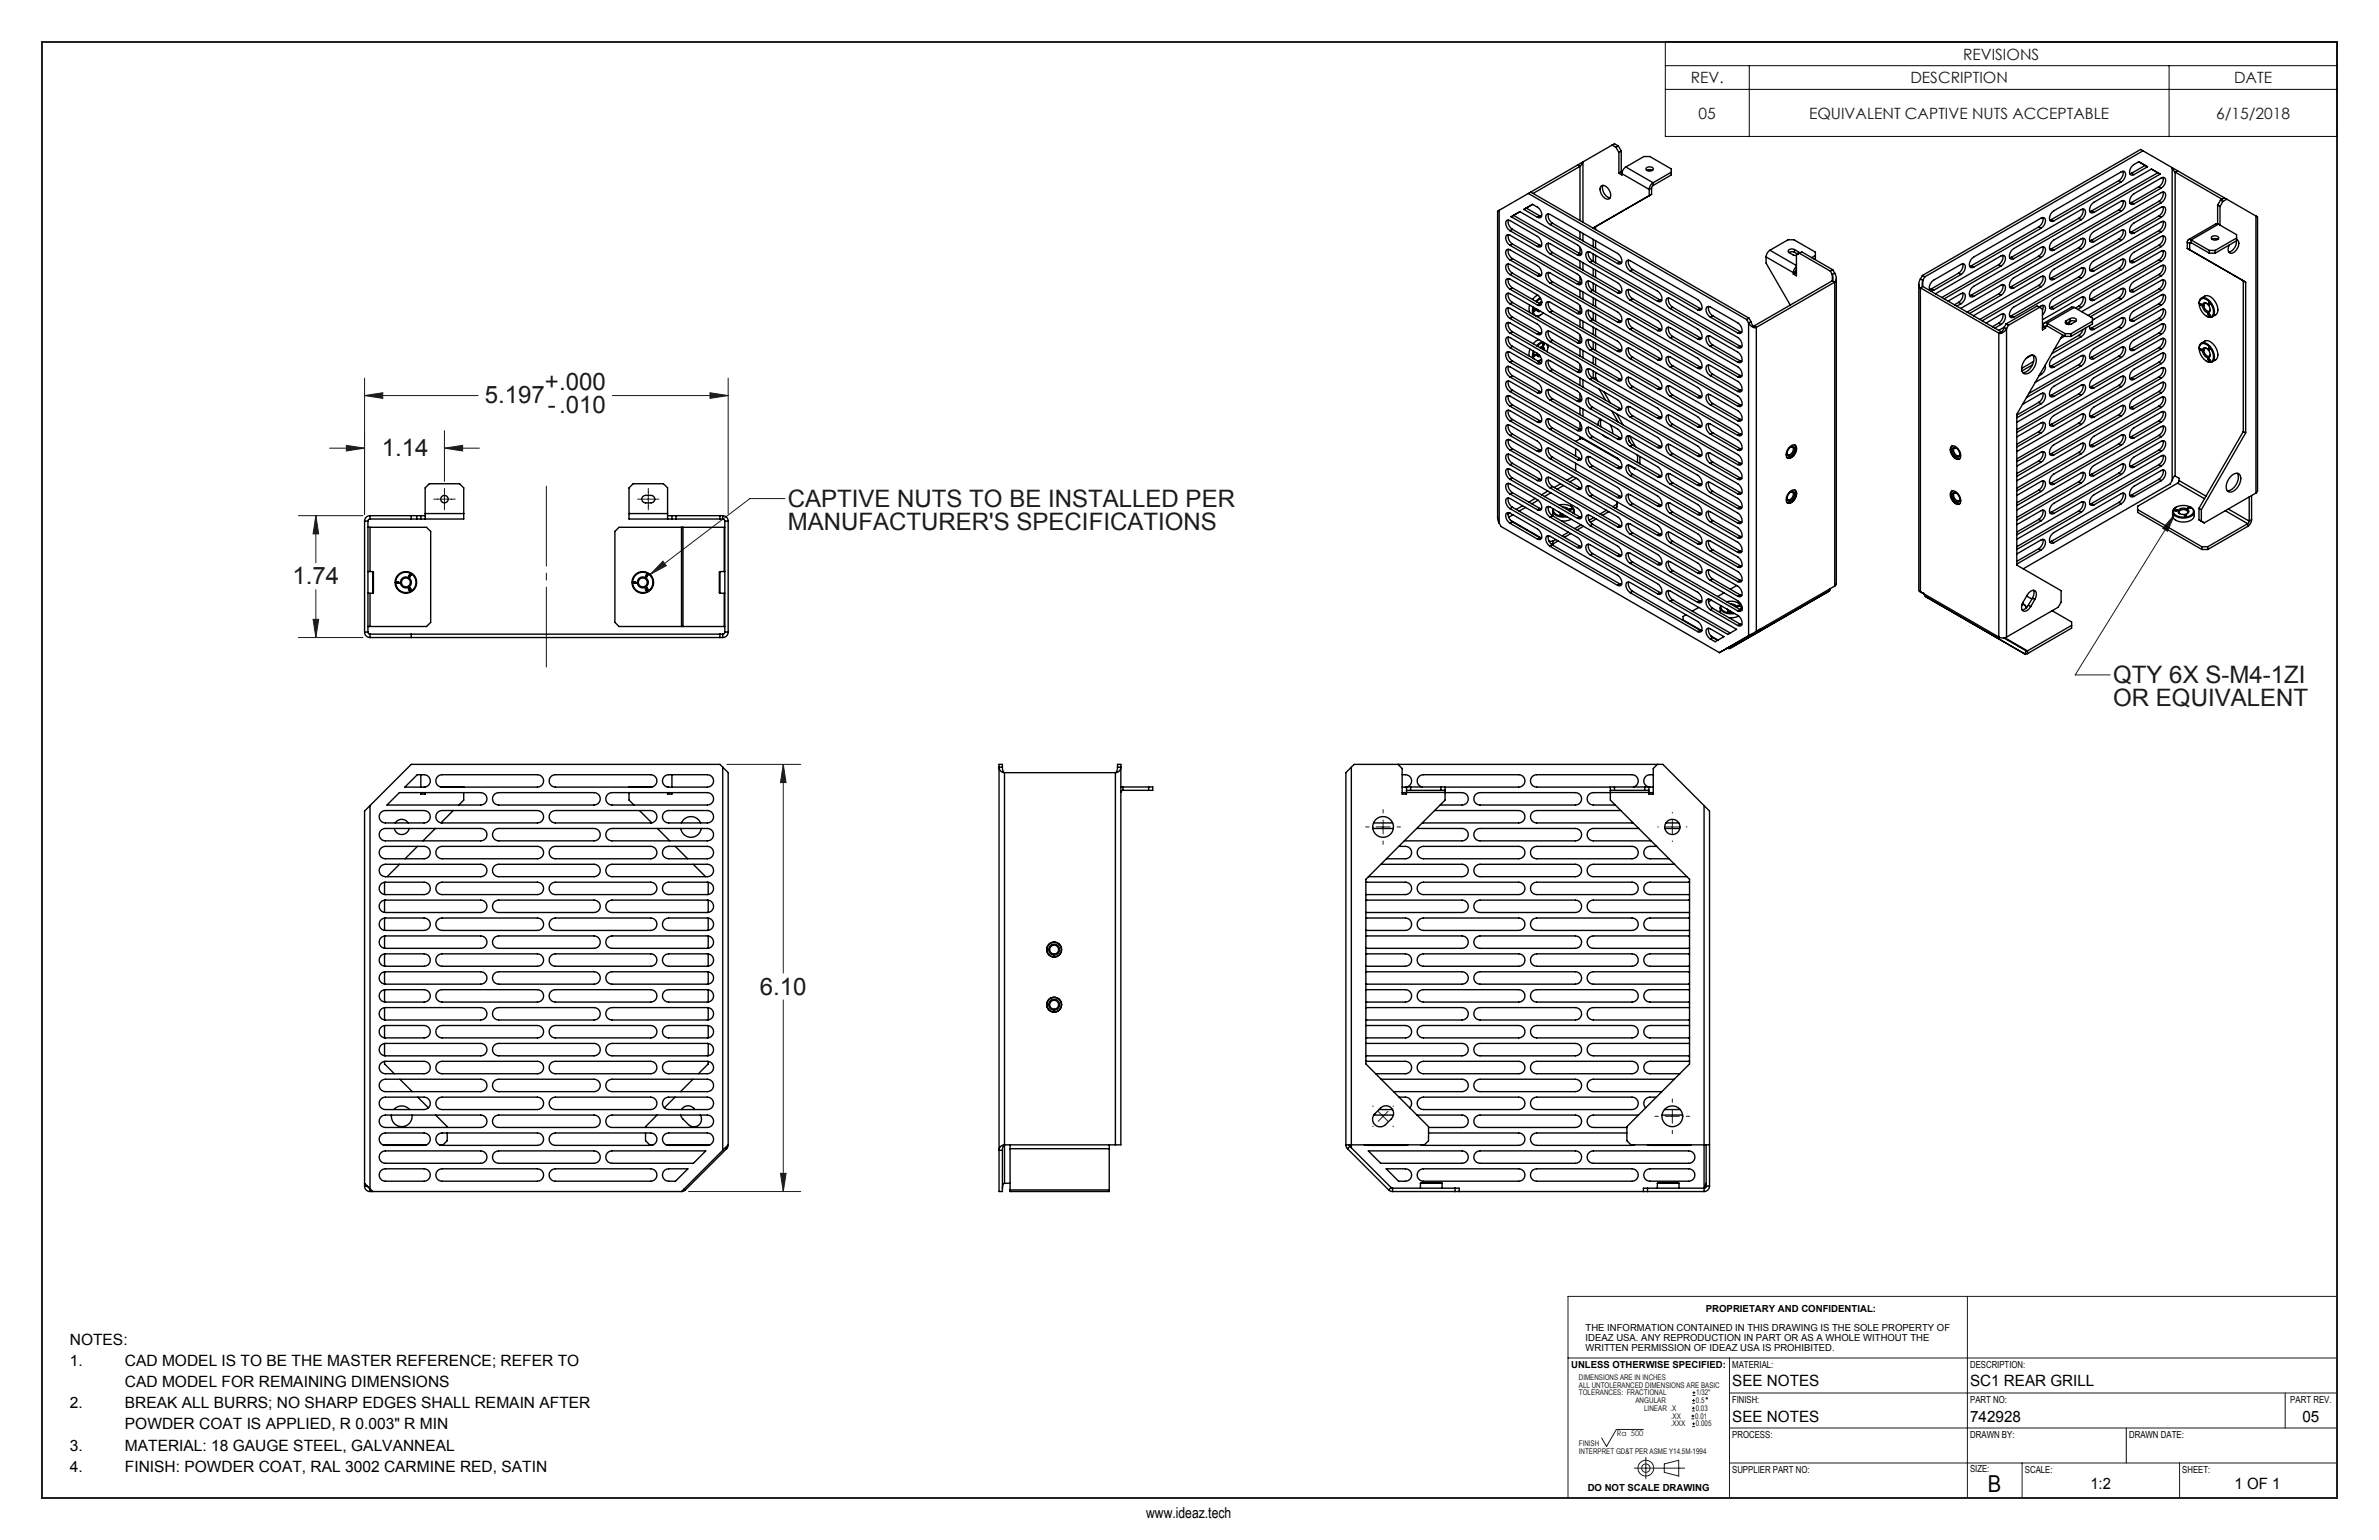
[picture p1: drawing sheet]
<svg xmlns="http://www.w3.org/2000/svg" width="432mm" height="279mm" viewBox="0 0 432 279" stroke-linecap="round" stroke-linejoin="round" font-family="sans-serif">
<defs><g id="words">
<g font-size="4.4" fill="#191924">
<text x="98.9" y="70.8">+.000</text>
<text x="88" y="73.1">5.197</text>
<text x="99.5" y="74.9">-.010</text>
<text x="69.3" y="82.8">1.14</text>
<text x="143" y="92">CAPTIVE NUTS TO BE INSTALLED PER</text>
<text x="143" y="96.1">MANUFACTURER'S SPECIFICATIONS</text>
<text x="53.1" y="106">1.74</text>
<text x="383.6" y="124">QTY 6X S-M4-1ZI</text>
<text x="383.6" y="128.1">OR EQUIVALENT</text>
<text x="137.9" y="180.4">6.10</text>
</g>
<text font-size="4.2" x="360.8" y="270.7">B</text>
<g font-size="2.8" fill="#191924">
<text x="356.3" y="10.8">REVISIONS</text>
<text x="306.9" y="15.1">REV.</text>
<text x="346.7" y="15.1">DESCRIPTION</text>
<text x="405.5" y="15.1">DATE</text>
<text x="308.3" y="21.5">05</text>
<text x="328.3" y="21.5">EQUIVALENT CAPTIVE NUTS ACCEPTABLE</text>
<text x="402.2" y="21.5">6/15/2018</text>
</g>
<g font-size="2.8">
<text x="12.7" y="244.1">NOTES:</text>
<text x="12.7" y="247.9">1.</text>
<text x="22.7" y="247.9">CAD MODEL IS TO BE THE MASTER REFERENCE; REFER TO</text>
<text x="22.7" y="251.7">CAD MODEL FOR REMAINING DIMENSIONS</text>
<text x="314.4" y="251.4">SEE NOTES</text>
<text x="357.6" y="251.4">SC1 REAR GRILL</text>
<text x="12.7" y="255.5">2.</text>
<text x="22.7" y="255.5">BREAK ALL BURRS; NO SHARP EDGES SHALL REMAIN AFTER</text>
<text x="314.4" y="258">SEE NOTES</text>
<text x="357.6" y="258">742928</text>
<text x="12.7" y="263.2">3.</text>
<text x="22.7" y="259.4">POWDER COAT IS APPLIED, R 0.003&quot; R MIN</text>
<text x="22.7" y="263.2">MATERIAL: 18 GAUGE STEEL, GALVANNEAL</text>
<text x="417.9" y="258">05</text>
<text x="12.7" y="267">4.</text>
<text x="22.7" y="267">FINISH: POWDER COAT, RAL 3002 CARMINE RED, SATIN</text>
<text x="379.4" y="270.1">1:2</text>
<text x="405.6" y="270.1">1 OF 1</text>
</g>
<text font-size="2.7" x="208" y="275.4">www.ideaz.tech</text>
<g font-size="1.8">
<text x="309.6" y="238">PROPRIETARY AND CONFIDENTIAL:</text>
<text x="287.8" y="241.5">THE INFORMATION CONTAINED IN THIS DRAWING IS THE SOLE PROPERTY OF</text>
<text x="287.8" y="243.3">IDEAZ USA. ANY REPRODUCTION IN PART OR AS A WHOLE WITHOUT THE</text>
<text x="287.8" y="245">WRITTEN PERMISSION OF IDEAZ USA IS PROHIBITED.</text>
<text x="285.2" y="248.2">UNLESS OTHERWISE SPECIFIED:</text>
<text x="314.4" y="248.2">MATERIAL:</text>
<text x="357.6" y="248.2">DESCRIPTION:</text>
<text x="314.4" y="254.5">FINISH:</text>
<text x="357.6" y="254.5">PART NO:</text>
<text x="415.7" y="254.5">PART REV.</text>
<text x="314.4" y="260.9">PROCESS:</text>
<text x="357.6" y="260.8">DRAWN BY:</text>
<text x="386.4" y="260.8">DRAWN DATE:</text>
<text x="314.4" y="267.2">SUPPLIER PART NO:</text>
<text x="357.6" y="267">SIZE:</text>
<text x="367.5" y="267.2">SCALE:</text>
<text x="396.1" y="267.2">SHEET:</text>
<text x="288.2" y="270.5">DO NOT SCALE DRAWING</text>
</g>
<g font-size="1.4" fill="#191924">
<text x="286.6" y="250.3">DIMENSIONS ARE IN INCHES</text>
<text x="286.6" y="251.7">ALL UNTOLERANCED DIMENSIONS ARE BASIC</text>
<text x="286.6" y="253.2">TOLERANCES: FRACTIONAL</text>
<text x="296.8" y="254.6">ANGULAR</text>
<text x="298.4" y="256">LINEAR .X</text>
<text x="303.3" y="257.4">.XX</text>
<text x="307.7" y="257.4">0.01</text>
<text x="307.8" y="256">0.03</text>
<text x="307.8" y="254.6">0.5</text>
<text x="307.9" y="253.2">1/32&quot;</text>
<text x="286.6" y="263.8">INTERPRET GD&amp;T PER ASME Y14.5M-1994</text>
<text x="286.6" y="262.4">FINISH</text>
<text x="293.5" y="260.6">Ra 500</text>
<text x="303.3" y="258.8">.XXX</text>
<text x="307.8" y="258.8">0.005</text>
</g>
</g></defs>
<g fill="none" stroke="#191924" stroke-width=".18">
<path d="M66.2 68.6v24.7M66.2 71.8h20.6M66.2 71.8l3.3-.5v1zM80.7 78.1v9.2M111.2 71.8h21M128.9 71.3l3.3 .5-3.3 .5zM132.2 68.6v24.7M54.2 93.6h11.7M57.3 93.6v8.5M57.3 93.6l.5 3.3h-1zM59.8 81.3h6.4M62.9 80.8l3.3 .5-3.3 .5z"/>
<path d="M78.7 90.6h3.9M80.7 81.3l3.3-.5v1zM80.7 88.6v3.9M80.7 81.3h6.3M115.7 90.6h3.9M117.7 88.6v3.9M142.5 90.5h-6.4l-18.1 13.7M394.7 93.3l-18 29.1h6.3M394.7 93.3l-1.3 3.1-.9-.5zM54.2 115.7h11.7M56.8 112.4h1l-.5 3.3zM57.3 107v8.7"/>
<path d="M120.3 101.8l.6 .8-2.9 1.6zM131.9 138.7h13.4M142.2 138.7v37.8M142.2 138.7l.5 3.3h-1zM247.9 150h.6M249.8 150h2.5M251 146.9v.6M251 148.8v2.5M251 152.6v.6M253.6 150h.6M300.9 150h.1M302.3 150h2.5"/>
<path d="M303.5 147.4v.1M303.5 148.8v2.5M303.5 152.6v.1M306.1 150h.1M142.2 181.4v34.8M303.5 199.4v.6M125 216.2h20.3M141.7 212.9h1l-.5 3.3zM249.2 200.7h.1M249.2 204.3v.1M250.1 201.6l1.8 1.8M251.9 201.6l-1.8 1.8"/>
<path d="M252.8 204.3l.1 .1M252.9 200.7h-.1M300.4 202.5h.6M302.3 202.5h2.5M303.5 201.3v2.5M303.5 205.1v.6M306.1 202.5h.6M357.1 235.2v36.6M424.1 235.2h-139.5v36.6M284.6 246.4h139.6M298.3 259.3h-4.9l-1.8 3.1-.9-1.5M307 257.4h.5"/>
<path d="M307 256.9h.5M307.1 256h.5M307.1 255.5h.5M307.1 258.8h.5M307.1 258.3h.5M307.1 254.6h.5M307.1 254.1h.5M307.2 253.2h.5M307.2 252.7h.5M307.3 256.6v.6M307.4 255.2v.6M307.4 258.1v.5"/>
<path d="M307.4 253.8v.5M307.5 252.4v.5M313.9 252.7h110.3M313.9 246.4v25.4M313.9 259.1h110.2M414.8 252.7v6.4M296.6 266.4h9.2M298.7 264.4v3.9M302.1 265.6l2.6-.7v2.9l-2.6-.7zM313.9 265.4h110.3M367 265.4v6.4M395.6 265.4v6.4"/>
<circle cx="309.8" cy="253.7" r=".13"/>
<circle cx="298.7" cy="266.4" r="1.43"/>
<circle cx="298.7" cy="266.4" r=".76"/>
</g>
<path d="M302.3 7.6h121.9v17.2h-121.9zM302.3 11.9h121.9M302.3 16.2h121.9M317.5 11.9v12.9M393.7 11.9v12.9M385.9 259.1v6.3" fill="none" stroke="#000" stroke-width=".18"/>
<path d="M7.6 7.6h416.6v264.2h-416.6z" fill="none" stroke="#191924" stroke-width=".35"/>
<path d="M99.2 88.2v32.8" fill="none" stroke="#191924" stroke-width=".18" stroke-dasharray="15.2 1.3 1.3 1.3" stroke-dashoffset=".7"/>
<g fill="#191924">
<path d="M120.3 101.8l.6 .8-2.9 1.6zM394.7 93.3l-1.3 3.1-.9-.5z"/>
<path d="M142.2 138.7l.5 3.3h-1zM141.7 212.9h1l-.5 3.3zM66.2 71.8l3.3-.5v1zM128.9 71.3l3.3 .5-3.3 .5zM80.7 81.3l3.3-.5v1zM62.9 80.8l3.3 .5-3.3 .5zM57.3 93.6l.5 3.3h-1zM56.8 112.4h1l-.5 3.3z"/>
</g>
<g fill="none" stroke="#000" stroke-width=".25">
<path d="M272.1 38.2l-.3 .1v55.6l.3 1M272.1 38.2v56.7M273.8 39.9a1.55 1.55 0 0 0 .7 1.7M274.3 39.3l1.6-.9 10.4 6a1.34 1.34 0 0 1 .6 1.9h-.6M274.3 39.3l12 7M274.3 39.3l.4-.2 12.1 6.9M276.6 38l1.6-.9a1.97 1.97 0 0 1 1.6 2.2l-.2 .2-.5-.1M276.6 38l2.5 1.4M276.6 38l.4-.3 2.5 1.5M277.4 35.1l-5.3 3.1M277.4 35.1l39.6 22.9M277.8 34.9l-.4 .2"/>
<path d="M277.8 34.9l39.6 22.8M279.5 39.2l-.4 .2M279.5 39.2l.3 .1M281 38.8a1.55 1.55 0 0 0 .8 1.7M286.3 29.9l-8.5 5M286.3 29.9l.5 .3M286.8 30.2l-8.5 4.9M286.8 30.2v9.8M287.3 29.4l-.5 .8M287.3 29.4v10.9M287.3 29.4l-1 .5M290.6 33.7a1.42 1.42 0 0 1 1.7 1.3 .77 .77 0 0 1-.4 1.1 1.73 1.73 0 0 1-1.3-2.4z"/>
<path d="M290.9 33.6a1.85 1.85 0 0 0 1.4 2.3M292.6 26.3l.4-.2 .7 .4M292.6 26.3l-5.3 3.1M292.6 26.3l.7 .4M293.3 26.7l.5 .9M293.7 26.5l-.4 .2M293.7 26.5l.6 .9M293.8 31.4l.6 .4v-.3M293.8 27.6v3.8M294.3 31.2l.1 .1M294.3 27.4l-.5 .2M294.3 31.2l-.5 .2"/>
<path d="M294.3 27.4v3.8M294.4 31.5l4.9 2.9M295.1 30.3a1.55 1.55 0 0 0-.7 1.2M295.1 30.3l3.3-1.9h1l3.9 2.2v1.2l-3.3 1.9M295.1 30.3l4.9 2.9M298.8 30.5l.6-.2a.49 .49 0 0 1 .6 .5l-.6 .3a.49 .49 0 0 1-.6-.6zM298.9 30.9l.5-.1 .5 .1M299.3 34.4v1.1l.5-.2M299.8 35.3l-10.6 6.1M299.8 34.1l-.5 .3M299.8 34.1v1.2M300 33.7l-.2 .4"/>
<path d="M300 33.2a1.55 1.55 0 0 0-.7 1.2M300 33.2v.5M303.3 31.3l-3.3 1.9M370.8 39.5a1.55 1.55 0 0 1-.8 1.7M372.3 39.8l.5 .3M372.3 39.8l-.3 .1M377.3 39.6l.4 .3M377.3 39.6l-12.2 7.1M377.7 39.9a1.34 1.34 0 0 0 .6-1.9h-.6l-12.2 7.1a1.34 1.34 0 0 0-.6 1.9l.6-.1M377.7 39.9l-12.2 7M378.1 37.9a1.55 1.55 0 0 1-.8 1.7M379.6 38.3l.4 .2"/>
<path d="M379.6 38.3l-.3 .1M379.7 36.9l10.8-6.2 1.6 .9-12.1 6.9-.5 .1a1.13 1.13 0 0 1 .2-1.7zM384.6 32.8l.4 .2M384.6 32.8l-12.3 7M384.6 38.1l.4 .2M384.6 38.1l-12.3 7M385 33a1.34 1.34 0 0 0 .6-1.9l-.6 .1-12.2 7a1.34 1.34 0 0 0-.6 1.9h.6M385 38.3a1.34 1.34 0 0 0 .6-1.9l-.6 .1-12.2 7.1a1.34 1.34 0 0 0-.6 1.8h.6M385 38.3l-12.2 7.1M385 33l-12.2 7.1M385.3 31.1a1.55 1.55 0 0 1-.7 1.7M385.3 36.4a1.55 1.55 0 0 1-.7 1.7"/>
<path d="M386.9 31.4l.4 .3M386.9 31.4l-.3 .1M386.9 36.7l.4 .3M386.9 36.7l-.3 .1M387 30.1l1.2-.8 1.6 1-2.5 1.4h-.5a1.13 1.13 0 0 1 .2-1.6zM389 27.4l-39.6 22.8M389.4 30l-2.5 1.4M391.7 31.3l-12.1 7M391.9 36.5l.4 .3M391.9 36.5l-12.3 7.1M391.9 33.9l.4 .2M391.9 33.9l-5 2.8"/>
<path d="M391.9 39.2l.4 .2M391.9 39.2l-5 2.9M392.3 36.8a1.34 1.34 0 0 0 .6-1.9h-.6l-12.3 7.1a1.34 1.34 0 0 0-.5 1.9l.5-.1M392.3 34.1a1.34 1.34 0 0 0 .6-1.9l-.6 .1-5 2.9a1.34 1.34 0 0 0-.5 1.8h.5M392.3 39.4a1.34 1.34 0 0 0 .6-1.9l-.6 .1-5 2.9a1.34 1.34 0 0 0-.5 1.9l.5-.1M392.3 36.8l-12.3 7M392.3 34.1l-5 2.9M392.3 39.4l-5 2.9M392.6 32.2a1.55 1.55 0 0 1-.7 1.7M392.6 34.8a1.55 1.55 0 0 1-.7 1.7M392.6 37.5a1.55 1.55 0 0 1-.7 1.7M394.2 30.4l1 .6"/>
<path d="M394.3 30.4l.5 .8M394.3 30.4l-5.8-3.3-39.6 22.9M394.3 30.4v56.8M394.8 31.2l8.5 4.9M394.8 31.2v55.2M395.2 31l14.3 8.2M395.2 31l-.4 .2M402.5 37.2l.4 .3M402.5 37.2v3.4M402.9 37.5v3.3M403 36.3l.5 .2M403 36.3l-.5 .9"/>
<path d="M403.5 36.5l-.6 1M403.7 35.9l-.7 .4M404.2 36.1l-.7 .4M409.5 39.2l.3 .2v49.6l-.3 .5M409.5 39.2v50.3M273.8 42.6a1.55 1.55 0 0 0 .7 1.7M273.8 45.2a1.55 1.55 0 0 0 .7 1.7M273.8 47.9a1.55 1.55 0 0 0 .7 1.7M273.8 50.5a1.55 1.55 0 0 0 .7 1.7M273.8 53.2a1.55 1.55 0 0 0 .7 1.7M273.8 55.8a1.55 1.55 0 0 0 .7 1.7M273.8 58.5a1.55 1.55 0 0 0 .7 1.7"/>
<path d="M274.1 44.5a1.34 1.34 0 0 1-.6-1.9l.6 .1 12.2 7a1.34 1.34 0 0 1 .6 1.9h-.6M274.1 49.8a1.34 1.34 0 0 1-.6-1.9l.6 .1 12.2 7.1a1.34 1.34 0 0 1 .6 1.8h-.6M274.1 55.1a1.34 1.34 0 0 1-.6-1.9l.6 .1 12.2 7.1a1.34 1.34 0 0 1 .6 1.9l-.6-.1M274.1 57.8a1.34 1.34 0 0 1-.6-1.9h.6l5 2.9a1.34 1.34 0 0 1 .5 1.9h-.5M274.1 41.9a1.34 1.34 0 0 1-.6-1.9h.6l5 2.9a1.34 1.34 0 0 1 .5 1.9l-.5-.1M274.1 47.2a1.34 1.34 0 0 1-.6-1.9h.6l5 2.9a1.34 1.34 0 0 1 .5 1.9l-.5-.1M274.1 52.5a1.34 1.34 0 0 1-.6-1.9h.6l5 2.9a1.34 1.34 0 0 1 .5 1.9l-.5-.1M274.1 52.5l5 2.8M274.1 57.8l5 2.9M274.1 49.8l12.2 7.1M274.1 44.5l12.2 7.1M274.1 55.1l12.2 7.1"/>
<path d="M274.1 41.9l5 2.8M274.1 47.2l5 2.8M274.5 41.6l5 2.9M274.5 46.9l5 2.9M274.5 49.6l12.3 7M274.5 54.9l12.3 7M274.5 57.5l5 2.9M274.5 44.3l-.4 .2M274.5 44.3l12.3 7M274.5 49.6l-.4 .2M274.5 41.6l-.4 .3M274.5 54.9l-.4 .2"/>
<path d="M274.5 46.9l-.4 .3M274.5 52.2l-.4 .3M274.5 52.2l5 2.9M274.5 57.5l-.4 .3M277.6 55.4l-.1 .6 .2 .7M278.3 55.7a1.73 1.73 0 0 0 0 1.4M278.4 55.8a1.01 1.01 0 0 0 .7 1.5l1-.5M278.5 56.3h.1M278.6 56.2l-.1 .1M278.6 56.1v.1M278.6 56.3h.1M278.6 56.2v.1"/>
<path d="M278.6 56.2h.1M278.6 56.2h-.1v.2l.2-.1M278.7 56.3h.1M279.1 53.5l-.9 .8M279.3 56.3l-.4-.2 .2 .4h.5M279.5 44.5l-.4 .2M279.5 44.5l.3 .1M279.5 49.8l-.4 .2M279.5 49.8l.3 .1M279.5 55.1l-.4 .2M279.5 55.1l.3 .1M279.5 54l-.7 .7"/>
<path d="M279.6 57.2l-.7 .2M279.6 54.1l-.7 .7M279.8 54.7l-.4 .3M279.8 54.9h-.3M281 44.1a1.55 1.55 0 0 0 .8 1.7M281 49.4a1.55 1.55 0 0 0 .8 1.7M281 54.7a1.55 1.55 0 0 0 .8 1.7M281.3 40.7a1.34 1.34 0 0 1-.5-1.8h.5l12.3 7.1a1.34 1.34 0 0 1 .6 1.9l-.6-.1M281.3 46.1a1.34 1.34 0 0 1-.5-1.9h.5l12.3 7.1a1.34 1.34 0 0 1 .6 1.9l-.6-.1M281.3 51.4a1.34 1.34 0 0 1-.5-1.9h.5l12.3 7.1a1.34 1.34 0 0 1 .6 1.9l-.6-.1M281.3 56.7a1.34 1.34 0 0 1-.5-1.9h.5l12.3 7.1a1.34 1.34 0 0 1 .6 1.9l-.6-.1M281.3 56.7l12.3 7"/>
<path d="M281.3 46.1l12.3 7M281.3 40.7l12.3 7.1M281.3 51.4l12.3 7M281.8 45.8l12.2 7.1M281.8 51.1l12.2 7.1M281.8 56.4l12.2 7.1M281.8 40.5l-.5 .2M281.8 40.5l12.2 7.1M281.8 45.8l-.5 .3M281.8 51.1l-.5 .3M281.8 56.4l-.5 .3M286.8 46l-.5 .3"/>
<path d="M286.8 46l.3 .1M286.8 51.3l-.5 .3M286.8 51.3l.3 .1M286.8 56.6l-.5 .3M286.8 56.6l.3 .1M286.8 42v1.4M286.8 44.9v1.1M286.8 47.3v1.4M286.8 50.2v1.1M286.8 52.7v1.3M286.8 55.5v1.2M286.8 58v1.3"/>
<path d="M287.3 42.4v1.3M287.3 47.7v1.3M287.3 53v1.3M287.3 58.3v1.3M288.3 45.7a1.55 1.55 0 0 0 .8 1.7M288.3 51a1.55 1.55 0 0 0 .8 1.7M288.3 56.3a1.55 1.55 0 0 0 .8 1.7M288.6 47.6a1.34 1.34 0 0 1-.5-1.9l.5 .1 12.3 7a1.34 1.34 0 0 1 .5 1.9h-.5M288.6 58.2a1.34 1.34 0 0 1-.5-1.9l.5 .1 12.3 7a1.34 1.34 0 0 1 .5 1.9h-.5M288.6 52.9a1.34 1.34 0 0 1-.5-1.9l.5 .1 12.3 7a1.34 1.34 0 0 1 .5 1.9h-.5M288.6 58.2l12.3 7.1M288.6 52.9l12.3 7.1"/>
<path d="M288.6 47.6l12.3 7.1M289.1 47.4l12.2 7M289.1 52.7l12.2 7M289.1 58l12.2 7M289.1 47.4l-.5 .2M289.1 52.7l-.5 .2M289.1 58l-.5 .2M289.2 41.4h.1M289.2 43.4v1.4M289.2 46.1v1.3M289.2 48.7v1.4M289.2 51.4v1.3"/>
<path d="M289.2 54v1.4M289.2 56.7v1.3M289.2 59.4v1.3M289.6 41.1v.5M289.6 43.7v1.3M289.6 46.3v1.4M289.6 49v1.3M289.6 51.6v1.4M289.6 54.3v1.3M289.6 56.9v1.4M289.6 59.6v1.3M294 47.6l-.4 .2"/>
<path d="M294 47.6l.3 .1M294 52.9l-.4 .2M294 52.9l.3 .1M294 58.2l-.4 .2M294 58.2l.3 .1M295.6 47.2a1.55 1.55 0 0 0 .7 1.7M295.6 52.5a1.55 1.55 0 0 0 .7 1.7M295.6 57.8a1.55 1.55 0 0 0 .7 1.7M295.9 59.8a1.34 1.34 0 0 1-.6-1.9h.6l12.2 7.1a1.34 1.34 0 0 1 .6 1.9l-.6-.1M295.9 54.5a1.34 1.34 0 0 1-.6-1.9h.6l12.2 7.1a1.34 1.34 0 0 1 .6 1.9l-.6-.1M295.9 49.1a1.34 1.34 0 0 1-.6-1.8h.6l12.2 7.1a1.34 1.34 0 0 1 .6 1.9l-.6-.1M295.9 59.8l12.2 7"/>
<path d="M295.9 54.5l12.2 7M295.9 49.1l12.2 7.1M296.3 48.9l12.3 7.1M296.3 54.2l12.3 7.1M296.3 48.9l-.4 .2M296.3 59.5l12.3 7.1M296.3 54.2l-.4 .3M296.3 59.5l-.4 .3M301.3 54.4l-.4 .3M301.3 54.4l.3 .1M301.3 59.7l-.4 .3M301.3 59.7l.3 .1"/>
<path d="M302.9 54.1a1.55 1.55 0 0 0 .7 1.6M302.9 59.4a1.55 1.55 0 0 0 .7 1.7M303.2 56a1.34 1.34 0 0 1-.6-1.9l.6 .1 12.2 7a1.34 1.34 0 0 1 .6 1.9h-.6M303.2 56l12.2 7.1M303.6 55.7l-.4 .3M303.6 55.7l12.2 7.1M308.6 56l-.5 .2M308.6 56l.3 .1M310.1 55.6a1.55 1.55 0 0 0 .8 1.7M310.4 57.5a1.34 1.34 0 0 1-.5-1.9l.5 .1 5 2.9a1.34 1.34 0 0 1 .6 1.9l-.6-.1M310.4 57.5l5 2.9M310.9 57.3l-.5 .2"/>
<path d="M310.9 57.3l4.9 2.9M317 58l.4 .6M317.4 58.6a1.24 1.24 0 0 0 1.4 .8M317.4 58.6v56.8M317.4 57.7l-.4 .3M317.4 57.7l.4 .6M317.8 58.3l.2 .6 .3 .3M317.8 58.3l-.4 .3M318.3 59.2l.5 .2M318.8 59.4v55.1M320.6 46.6v1.1l4.3 7.6M320.6 46.6l4.9 2.9"/>
<path d="M321.3 45.4a1.55 1.55 0 0 0-.7 1.2M321.3 45.4l3.2-1.9h1.1l3.9 2.2v1.2l-.2 .1M321.3 45.4l4.8 2.8M325.5 49.5v.2M325.7 45.3l-.5-.1a.49 .49 0 0 0-.6 .5l.1 .1a1.7 1.7 0 0 0 1.4 .6M325.7 45.8l-.5-.1-.5 .1M325.7 45.3l.7 .4M325.7 45.3v.5M325.7 45.8l.6 .3M325.9 49.2l-.4 .3M325.9 49.5l-.4 .2M325.9 49.5h.2"/>
<path d="M325.9 49.2v.3M326.1 48.4l-.5 .6-.1 .5M326.1 48.9l-.2 .3M326.4 45.7l.2 .2M326.4 45.7v.3M326.6 45.9l-.5 .4v3.7l-.6-.3M326.6 45.9l5.6 3.3M326.6 45.9l.4-.2 5.7 3.2M329.5 46.4l-.7 .3M332.2 49.2l.4 .6M332.6 49.8l.1 .7-.1 .4M332.6 50.9l-14.3 8.3"/>
<path d="M332.6 50.9l.4 .3M332.6 49.8v1.1M332.7 48.9l.3 .7M332.7 48.9l-.5 .3M333 49.6a1.28 1.28 0 0 1 0 1.6M333 51.2v55.1M333 51.2l-14.2 8.2M333 49.6l-.4 .2M333.3 50.5v55.4l-.3 .4M348.3 51.6v55.6M348.6 50.6a1.24 1.24 0 0 0 0 1.6M348.6 50.6l.4 .3"/>
<path d="M348.6 52.2v55.2M348.6 52.2l14.2 8.2M348.9 50l.5 .2M348.9 50l-.3 .6M349 50.9l-.1 .6 .1 .5M349 52l-.4 .2M349 52l14.2 8.2M349 50.9v1.1M349.4 50.2l-.4 .7M350.5 52.4l.5 .3M350.5 52.4l-.3 .1M353.6 54.6l2.3-1.3 .6-.1a1.34 1.34 0 0 1-.6 1.9"/>
<path d="M355.5 49.6l.4 .2M355.5 49.6l-5 2.8M355.5 54.9l.4 .2M355.5 54.9l-.8 .4M355.9 49.8a1.34 1.34 0 0 0 .6-1.9l-.6 .1-4.9 2.8a1.34 1.34 0 0 0-.6 1.9h.6M355.9 55.1l-.7 .4M355.9 49.8l-4.9 2.9M356.2 47.9a1.55 1.55 0 0 1-.7 1.7M356.2 53.2a1.55 1.55 0 0 1-.7 1.7M357.8 48.2l.4 .3M357.8 48.2l-.3 .1M357.8 53.5l.4 .3"/>
<path d="M357.8 53.5l-.3 .1M360.5 58.6l2.7-1.6h.6a1.34 1.34 0 0 1-.6 1.9M362.8 48l.4 .3M362.8 48l-10.4 6M362.8 53.3l.4 .3M362.8 53.3l-5.8 3.3M362.8 58.6l.4 .3M362.8 58.6l-1.2 .7M363.2 53.6a1.34 1.34 0 0 0 .6-1.9h-.6l-7.3 4.3M363.2 48.3a1.34 1.34 0 0 0 .6-1.9h-.6l-11.9 6.9M363.2 58.9l-1.1 .6M363.2 53.6l-5.7 3.3"/>
<path d="M363.2 48.3l-10.3 5.9M363.5 46.3a1.55 1.55 0 0 1-.7 1.7M363.5 51.6a1.55 1.55 0 0 1-.7 1.7M363.5 56.9a1.55 1.55 0 0 1-.7 1.7M363.8 59.4l-.3 .6-.3 .2M363.8 59.4l.4 .2M363.8 59.4l-1 .5M364.1 58.8l5.7-3.3 .9 .6v3.8l.6-.4M364.1 58.8l-.3 .6M364.1 58.8l.5 .2M364.2 59.6a1.28 1.28 0 0 1-1.4 .8M364.2 59.6v56"/>
<path d="M364.6 59l-.4 .6M365.1 46.7l.4 .2M365.1 46.7l-.3 .1M365.1 52l.4 .2M365.1 52l-.3 .1M365.1 57.3l.4 .2M365.1 57.3l-.3 .1M370 41.2l.5 .2M370 41.2l-12.2 7M370 46.5l.5 .2M370 46.5l-12.2 7M370 51.8l.5 .2"/>
<path d="M370 51.8l-10.7 6.2M370.1 55.7l.7-.3h.2a1.3 1.3 0 0 1-.3 1.7M370.2 55.8l-5.6 3.2M370.5 52a1.34 1.34 0 0 0 .5-1.9l-.5 .1-12.3 7.1M370.5 46.7a1.34 1.34 0 0 0 .5-1.9l-.5 .1-12.3 7a1.34 1.34 0 0 0-.5 1.9h.5M370.5 41.4a1.34 1.34 0 0 0 .5-1.9l-.5 .1-12.3 7a1.34 1.34 0 0 0-.5 1.9h.5M370.5 52l-10.7 6.2M370.5 46.7l-12.3 7.1M370.5 41.4l-12.3 7.1M370.8 44.8a1.55 1.55 0 0 1-.8 1.7M370.8 50.1a1.55 1.55 0 0 1-.8 1.7M370.8 55.4l-.1 .9"/>
<path d="M370.8 59l.5 .3M370.8 59v.3l.5 .2M370.8 59.3l-.1 .1M371.3 59.3v.2M371.5 59.1h-.1l-.1 .2M371.5 58.6a.43 .43 0 0 0-.5 0 .43 .43 0 0 0-.2 .4M371.5 58.6l3.3 1.9M371.5 58.6v.5M371.5 59.1l3.3 1.9M371.5 59.1l-.2 .2M372.3 45.1l.5 .3M372.3 45.1l-.3 .1"/>
<path d="M372.3 50.4l.5 .3M372.3 50.4l-.3 .2M372.3 55.8l.5 .2M372.3 55.8l-.3 .1M375 58.2v.5M375 58.7h.1M375.7 57.8l.5-.1a.49 .49 0 0 1 .6 .5l-.1 .1a1.51 1.51 0 0 1-1.7 .5l-.2-.3 .2-.3M375.7 58.3l.5-.1 .5 .1M375.7 57.8l-.7 .4M375.7 57.8v.5M375.7 58.3l-.7 .4M375.8 58.3l-.3 .6"/>
<path d="M376.5 55.8l-.5-.1-5 2.9M376.5 55.8l-5 2.8M376.5 55.8l3.3 1.9v1.1l-3.9 2.2M377.3 44.9l-12.2 7.1M377.3 44.9l.4 .3M377.3 50.2l.4 .3M377.3 50.2l-12.2 7.1M377.3 55.5l.4 .3M377.3 55.5l-.6 .4M377.7 55.8a1.34 1.34 0 0 0 .6-1.9h-.6l-7 4.1M377.7 50.5a1.34 1.34 0 0 0 .6-1.9h-.6l-12.2 7.1a1.34 1.34 0 0 0-.6 1.9l.6-.1M377.7 45.2a1.34 1.34 0 0 0 .6-1.9h-.6l-12.2 7.1a1.34 1.34 0 0 0-.6 1.9l.6-.1"/>
<path d="M377.7 50.5l-12.2 7M377.7 45.2l-12.2 7M377.7 55.8l-.6 .3M378.1 43.2a1.55 1.55 0 0 1-.8 1.7M378.1 48.5a1.55 1.55 0 0 1-.8 1.7M378.1 53.8a1.55 1.55 0 0 1-.8 1.7M378.1 59.8l-.2 .5-.6 .5M378.5 59.5a1.63 1.63 0 0 1-.8 1.6M379.3 59.1v.5l.2 .2h.5M379.6 43.6l.4 .2M379.6 43.6l-.3 .1M379.6 48.9l.4 .3"/>
<path d="M379.6 48.9l-.3 .1M379.6 54.2l.4 .3M379.6 54.2l-.3 .1M379.6 59.5l.4 .3M379.6 59.5l-.3 .1M379.8 58.3l-3.9 2.2M384.6 43.4l.4 .2M384.6 43.4l-12.3 7M384.6 48.7l.4 .2M384.6 48.7l-12.3 7.1M384.6 54l.4 .2M384.6 54l-5.6 3.2"/>
<path d="M384.6 59.3l.4 .2M384.6 59.3l-12.3 7.1M385 59.5a1.34 1.34 0 0 0 .6-1.8h-.6l-12.2 7.1a1.34 1.34 0 0 0-.6 1.9l.6-.1M385 54.2a1.34 1.34 0 0 0 .6-1.9l-.6 .1-7.2 4.2M385 43.6a1.34 1.34 0 0 0 .6-1.9l-.6 .1-12.2 7.1a1.34 1.34 0 0 0-.6 1.9l.6-.1M385 48.9a1.34 1.34 0 0 0 .6-1.9l-.6 .1-12.2 7.1a1.34 1.34 0 0 0-.6 1.9l.6-.1M385 43.6l-12.2 7.1M385 59.5l-12.2 7.1M385 48.9l-12.2 7.1M385 54.2l-5.6 3.3M385.3 41.7a1.55 1.55 0 0 1-.7 1.7M385.3 47a1.55 1.55 0 0 1-.7 1.7"/>
<path d="M385.3 52.3a1.55 1.55 0 0 1-.7 1.7M385.3 57.6a1.55 1.55 0 0 1-.7 1.7M386.9 42.1l.4 .2M386.9 42.1l-.3 .1M386.9 47.4l.4 .2M386.9 47.4l-.3 .1M386.9 52.7l.4 .2M386.9 52.7l-.3 .1M386.9 58l.4 .2M386.9 58l-.3 .1M391.9 41.8l-12.3 7.1M391.9 47.1l-12.3 7.1"/>
<path d="M391.9 57.8l-12.3 7M391.9 41.8l.4 .3M391.9 55.1l-5 2.9M391.9 47.1l.4 .3M391.9 52.4l.4 .3M391.9 52.4l-12.3 7.1M391.9 44.5l.4 .2M391.9 44.5l-5 2.9M391.9 57.8l.4 .2M391.9 49.8l.4 .2M391.9 49.8l-5 2.9M391.9 55.1l.4 .3"/>
<path d="M392.3 55.4a1.34 1.34 0 0 0 .6-1.9h-.6l-5 2.9a1.34 1.34 0 0 0-.5 1.9l.5-.1M392.3 52.7a1.34 1.34 0 0 0 .6-1.9l-.6 .1-12.5 7.2M392.3 42.1a1.34 1.34 0 0 0 .6-1.9h-.6l-12.3 7.1a1.34 1.34 0 0 0-.5 1.9h.5M392.3 47.4a1.34 1.34 0 0 0 .6-1.9l-.6 .1-12.3 7a1.34 1.34 0 0 0-.5 1.9h.5M392.3 50a1.34 1.34 0 0 0 .6-1.8h-.6l-5 2.9a1.34 1.34 0 0 0-.5 1.9l.5-.1M392.3 44.7a1.34 1.34 0 0 0 .6-1.9l-.6 .1-5 2.9a1.34 1.34 0 0 0-.5 1.9l.5-.1M392.3 58a1.34 1.34 0 0 0 .6-1.9l-.6 .1-12.3 7a1.34 1.34 0 0 0-.5 1.9h.5M392.3 55.4l-5 2.8M392.3 52.7l-12.3 7.1M392.3 42.1l-12.3 7.1M392.3 47.4l-12.3 7.1M392.3 50l-5 2.9"/>
<path d="M392.3 44.7l-5 2.9M392.3 58l-12.3 7.1M392.6 40.1a1.55 1.55 0 0 1-.7 1.7M392.6 42.8a1.55 1.55 0 0 1-.7 1.7M392.6 45.4a1.55 1.55 0 0 1-.7 1.7M392.6 48.1a1.55 1.55 0 0 1-.7 1.7M392.6 50.8a1.55 1.55 0 0 1-.7 1.6M392.6 53.4a1.55 1.55 0 0 1-.7 1.7M392.6 56.1a1.55 1.55 0 0 1-.7 1.7M392.6 58.7a1.55 1.55 0 0 1-.7 1.7M397 43.9v1.2l10.6 6.1v27.3M397 43.9l.4 .3"/>
<path d="M397.4 44.2v1.1M397.7 43.5a.43 .43 0 0 0-.5 0 .43 .43 0 0 0-.2 .4M397.7 44h-.2l-.1 .2M397.7 43.5l3.3 1.9M397.7 43.5v.5M397.7 44l3.3 1.9M397.7 44l-.3 .2M399.2 55.1a.9 .9 0 0 1 .4-1.1 .9 .9 0 0 1 1.1 .3 2.63 2.63 0 0 1 1 3 .93 .93 0 0 1-1.2 0M399.3 55.2l.1-.1 .2 .3-.3-.1M399.3 55.1v.2M399.3 55.1v.1M399.3 55.3h.1"/>
<path d="M399.4 55.1h-.1M399.4 54.4a.98 .98 0 0 1 1.4 .1 2.51 2.51 0 0 1 .8 2.7 .82 .82 0 0 1-1.2 .1 2.46 2.46 0 0 1-1-2.9zM399.4 55.2h.1M399.4 55.2v.1M399.5 55.2l-.1 .1M399.5 55.2h-.1M399.5 55.3h-.1M399.6 54.1a1.36 1.36 0 0 1 2.1 .2 2.37 2.37 0 0 1 .6 2.7l-.8 .5M400 55a1.15 1.15 0 0 1 1 1.7 1.15 1.15 0 0 1-1-1.7zM400.5 55.1h-.3a.94 .94 0 0 0 .8 1.4l.2-.3M400.8 55.1l.1-.2 .2 .3M400.8 55.1h.1"/>
<path d="M400.9 55.1l.1 .2-.2-.2M400.9 55.1l.1 .1M400.9 55.1h.1M400.9 57.2l-.1-.2 .1 .3M400.9 57.1l.1 .2M400.9 57.1l.2 .2M400.9 57.2h.1M401 55v.2M401 55l.1 .2M401 55h.1M401 57.3h-.1M401 45.4h1.1"/>
<path d="M401 45.9h1.1M401 45.4v.5M401 55.2h.1M401.1 57.2l-.1-.2 .1 .3M401.1 57.2l-.2-.2v.2M401.1 57.2v.1M401.1 55.1v.1M401.4 43l.6-.2a.49 .49 0 0 1 .7 .5l-.7 .3a.49 .49 0 0 1-.6-.6zM401.5 43.4l.5-.1 .6 .1M402.1 45.4v.5M402.7 40.7l-.5-.1-5 2.9M402.7 40.7l-5 2.8"/>
<path d="M402.7 40.7l3.2 1.9v1.1M405.9 43.7a1.94 1.94 0 0 1-1.4 2M405.9 43.5a1.22 1.22 0 0 1 0 1.9 .83 .83 0 0 1-1.4 .2l-.1-.3 .2-.8M405.9 43.2l-3.8 2.2M405.9 43.7l-3.8 2.2M407.2 50.9v27.4M273.8 61.1a1.55 1.55 0 0 0 .7 1.7M273.8 63.8a1.55 1.55 0 0 0 .7 1.7M273.8 66.5a1.55 1.55 0 0 0 .7 1.6M273.8 69.1a1.55 1.55 0 0 0 .7 1.7M273.8 71.8a1.55 1.55 0 0 0 .7 1.7M273.8 74.4a1.55 1.55 0 0 0 .7 1.7"/>
<path d="M273.8 77.1a1.55 1.55 0 0 0 .7 1.7M273.8 79.7a1.55 1.55 0 0 0 .7 1.7M274.1 63.1a1.34 1.34 0 0 1-.6-1.9l.6 .1 5 2.8a1.34 1.34 0 0 1 .5 1.9h-.5M274.1 60.4a1.34 1.34 0 0 1-.6-1.9l.6 .1 12.2 7.1a1.34 1.34 0 0 1 .6 1.9l-.6-.1M274.1 68.4a1.34 1.34 0 0 1-.6-1.9l.6 .1 5 2.8a1.34 1.34 0 0 1 .5 1.9h-.5M274.1 71a1.34 1.34 0 0 1-.6-1.8h.6l12.2 7.1a1.34 1.34 0 0 1 .6 1.9l-.6-.1M274.1 76.4a1.34 1.34 0 0 1-.6-1.9h.6l12.2 7.1a1.34 1.34 0 0 1 .6 1.9l-.6-.1M274.1 73.7a1.34 1.34 0 0 1-.6-1.9l.6 .1 5 2.8a1.34 1.34 0 0 1 .5 1.9h-.5M274.1 79a1.34 1.34 0 0 1-.6-1.9l.6 .1 5 2.8a1.34 1.34 0 0 1 .5 1.9h-.5M274.1 65.7a1.34 1.34 0 0 1-.6-1.9l.6 .1 12.2 7.1a1.34 1.34 0 0 1 .6 1.9l-.6-.1M274.1 65.7l12.2 7.1M274.1 79l5 2.9"/>
<path d="M274.1 73.7l5 2.9M274.1 71l12.2 7.1M274.1 68.4l5 2.9M274.1 60.4l12.2 7.1M274.1 63.1l5 2.9M274.1 76.4l12.2 7M274.5 60.2l12.3 7.1M274.5 62.8l5 2.9M274.5 68.1l5 2.9M274.5 70.8l12.3 7.1M274.5 76.1l12.3 7.1M274.5 78.8l5 2.8"/>
<path d="M274.5 65.5l12.3 7.1M274.5 60.2l-.4 .2M274.5 73.5l5 2.8M274.5 65.5l-.4 .2M274.5 70.8l-.4 .2M274.5 62.8l-.4 .3M274.5 76.1l-.4 .3M274.5 68.1l-.4 .3M274.5 73.5l-.4 .2M274.5 78.8l-.4 .2M277.7 63.3l-.1 1.3M278.3 63.7l-.1 1.3"/>
<path d="M278.5 63.8l-.2 .8 .1 .5M278.5 64.4v.1M278.5 64.4h.1M278.5 64.5h.1M278.6 64.4h-.1M278.6 64.4l-.1 .1M278.6 64.3h.1M278.6 64.3v.1M278.6 64.4h.1M278.6 64.3l-.1 .1v.2l.2-.2M278.7 64.4h.1M278.9 64.1a.33 .33 0 0 0 .5 .3"/>
<path d="M278.9 64l.1 .5 .1 .2h.5M279.3 61.6l-.6 .3-.4 .5M279.5 60.4l-.4 .3M279.5 60.4l.3 .1M279.5 65.7l-.4 .3M279.5 65.7l.3 .1M279.5 71l-.4 .3M279.5 71l.3 .1M279.5 76.3l-.4 .3M279.5 76.3l.3 .1M279.5 63.1l.6-.1 .2 .5M279.5 63h.4l.2 .4"/>
<path d="M279.6 65.3l-.4 .2M279.8 65.2l-.7 .3M280 62l-.7 .3-.4 .4M280 62.7h.1M280 62.6h.1M280.1 62.6h.1M280.1 62.5v.1M280.1 62.5l.1 .1M280.1 62.5h.1M280.1 62.4h.1M280.1 62.4v.1M280.1 62.7h.1"/>
<path d="M280.2 62.6l-.1 .1M280.2 62.6h.1M280.2 62.5v.1M280.2 62.1l-.7 .3-.5 .4M280.2 62.4h.1M280.2 62.4h-.1l-.1 .3M280.8 62.5a1.58 1.58 0 0 1 0 1.3M280.9 62.5v.6M281 60a1.55 1.55 0 0 0 .8 1.7M281 65.3a1.55 1.55 0 0 0 .8 1.7M281 70.7a1.55 1.55 0 0 0 .8 1.6M281 76a1.55 1.55 0 0 0 .8 1.7"/>
<path d="M281.3 67.3a1.34 1.34 0 0 1-.5-1.9h.5l12.3 7.1a1.34 1.34 0 0 1 .6 1.9h-.6M281.3 62a1.34 1.34 0 0 1-.5-1.9h.5l12.3 7.1a1.34 1.34 0 0 1 .6 1.9l-.6-.1M281.3 72.6a1.34 1.34 0 0 1-.5-1.9l.5 .1 12.3 7a1.34 1.34 0 0 1 .6 1.9h-.6M281.3 77.9a1.34 1.34 0 0 1-.5-1.9l.5 .1 12.3 7a1.34 1.34 0 0 1 .6 1.9h-.6M281.3 77.9l12.3 7.1M281.3 72.6l12.3 7.1M281.3 62l12.3 7M281.3 67.3l12.3 7.1M281.8 67l12.2 7.1M281.8 61.7l12.2 7.1M281.8 72.3l12.2 7.1M281.8 61.7l-.5 .3"/>
<path d="M281.8 67l-.5 .3M281.8 72.3l-.5 .3M281.8 77.7l-.5 .2M281.8 77.7l12.2 7M286.8 61.9l-.5 .3M286.8 61.9l.3 .2M286.8 67.3l-.5 .2M286.8 67.3l.3 .1M286.8 72.6l-.5 .2M286.8 72.6l.3 .1M286.8 77.9l-.5 .2M286.8 77.9l.3 .1"/>
<path d="M286.8 79.6h.5M286.8 79.6l-.8 .5M286.8 60.8v1.2M286.8 63.3v1.3M286.8 66.1v1.2M286.8 68.6v1.3M286.8 71.4v1.2M286.8 73.9v1.3M286.8 76.7v1.2M286.8 79.2v.4M287.3 79.6l6.7 3.9M287.3 63.6v1.3"/>
<path d="M287.3 68.9v1.3M287.3 74.2v1.3M287.3 79.5v.1M288.3 61.6a1.55 1.55 0 0 0 .8 1.7M288.3 66.9a1.55 1.55 0 0 0 .8 1.7M288.3 72.2a1.55 1.55 0 0 0 .8 1.7M288.3 77.5a1.55 1.55 0 0 0 .8 1.7M288.6 63.5a1.34 1.34 0 0 1-.5-1.9l.5 .1 12.3 7.1a1.34 1.34 0 0 1 .5 1.8h-.5M288.6 74.1a1.34 1.34 0 0 1-.5-1.9l.5 .1 12.3 7.1a1.34 1.34 0 0 1 .5 1.9l-.5-.1M288.6 79.4a1.34 1.34 0 0 1-.5-1.8h.5l12.3 7.1a1.34 1.34 0 0 1 .5 1.9l-.5-.1M288.6 68.8a1.34 1.34 0 0 1-.5-1.9l.5 .1 12.3 7.1a1.34 1.34 0 0 1 .5 1.9l-.5-.1M288.6 74.1l12.3 7.1"/>
<path d="M288.6 79.4l12.3 7.1M288.6 63.5l12.3 7.1M288.6 68.8l12.3 7.1M289.1 63.3l12.2 7M289.1 68.6l12.2 7.1M289.1 79.2l12.2 7.1M289.1 63.3l-.5 .2M289.1 68.6l-.5 .2M289.1 73.9l-.5 .2M289.1 73.9l12.2 7.1M289.1 79.2l-.5 .2M289.2 62v1.3"/>
<path d="M289.2 64.7v1.3M289.2 67.3v1.4M289.6 68.5l-.4 .2M289.6 62.3v1.3M289.6 64.9v1.3M289.6 67.6v.9M289.6 68.5l.4 .6M290.3 70.6l1.1 2M290.6 76.1a.87 .87 0 0 0-.5 1M290.6 76.1l-.1 .6 .1 .7M290.9 78.9l.9 .6M291.1 71.1l1.2 2"/>
<path d="M292.2 77l.4 .8 .1 .9M292.5 74.6l1.2 2M293.4 75.1l1.2 2M294 63.5l-.4 .2M294 63.5l.3 .1M294 68.8l-.4 .2M294 68.8l.3 .1M294 74.1l-.4 .3M294 74.1l.3 .1M294 79.4l-.4 .3M294 79.4l.3 .1M295.6 63.1a1.55 1.55 0 0 0 .7 1.7"/>
<path d="M295.6 68.4a1.55 1.55 0 0 0 .7 1.7M295.6 73.7a1.55 1.55 0 0 0 .7 1.7M295.6 79a1.55 1.55 0 0 0 .7 1.7M295.7 80l.2 .3M295.7 79.1l1.2 2M295.9 65.1a1.34 1.34 0 0 1-.6-1.9h.6l12.2 7.1a1.34 1.34 0 0 1 .6 1.9l-.6-.1M295.9 70.4a1.34 1.34 0 0 1-.6-1.9h.6l12.2 7.1a1.34 1.34 0 0 1 .6 1.9l-.6-.1M295.9 75.7a1.34 1.34 0 0 1-.6-1.9h.6l12.2 7.1a1.34 1.34 0 0 1 .6 1.9h-.6M295.9 65.1l12.2 7M295.9 70.4l12.2 7M295.9 75.7l12.2 7.1M296.3 64.8l12.3 7.1"/>
<path d="M296.3 64.8l-.4 .3M296.3 75.4l12.3 7.1M296.3 70.1l-.4 .3M296.3 70.1l12.3 7.1M296.3 75.4l-.4 .3M301.3 65l-.4 .3M301.3 65l.3 .1M301.3 70.3l-.4 .3M301.3 70.3l.3 .1M301.3 75.7l-.4 .2M301.3 75.7l.3 .1M302.9 64.7a1.55 1.55 0 0 0 .7 1.7"/>
<path d="M302.9 70a1.55 1.55 0 0 0 .7 1.7M302.9 75.3a1.55 1.55 0 0 0 .7 1.7M303.2 71.9a1.34 1.34 0 0 1-.6-1.9l.6 .1 12.2 7a1.34 1.34 0 0 1 .6 1.9h-.6M303.2 66.6a1.34 1.34 0 0 1-.6-1.9l.6 .1 12.2 7a1.34 1.34 0 0 1 .6 1.9h-.6M303.2 61.3a1.34 1.34 0 0 1-.6-1.9l.6 .1 12.2 7a1.34 1.34 0 0 1 .6 1.9h-.6M303.2 77.2a1.34 1.34 0 0 1-.6-1.9l.6 .1 12.2 7.1a1.34 1.34 0 0 1 .6 1.8h-.6M303.2 71.9l12.2 7.1M303.2 66.6l12.2 7.1M303.2 61.3l12.2 7.1M303.2 77.2l12.2 7.1M303.6 61.1l-.4 .2M303.6 61.1l12.2 7"/>
<path d="M303.6 66.4l-.4 .2M303.6 66.4l12.2 7M303.6 71.7l-.4 .2M303.6 71.7l12.2 7M303.6 77l-.4 .2M303.6 77l12.2 7M308.6 61.3l-.5 .2M308.6 61.3l.3 .1M308.6 66.6l-.5 .2M308.6 66.6l.3 .1M308.6 71.9l-.5 .2M308.6 71.9l.3 .1"/>
<path d="M308.6 77.2l-.5 .2M308.6 77.2l.3 .1M310.1 60.9a1.55 1.55 0 0 0 .8 1.7M310.1 66.2a1.55 1.55 0 0 0 .8 1.7M310.1 71.5a1.55 1.55 0 0 0 .8 1.7M310.1 76.8a1.55 1.55 0 0 0 .8 1.7M310.4 73.5a1.34 1.34 0 0 1-.5-1.9h.5l5 2.9a1.34 1.34 0 0 1 .6 1.9l-.6-.1M310.4 68.2a1.34 1.34 0 0 1-.5-1.9h.5l5 2.9a1.34 1.34 0 0 1 .6 1.9l-.6-.1M310.4 62.8a1.34 1.34 0 0 1-.5-1.8h.5l5 2.9a1.34 1.34 0 0 1 .6 1.9l-.6-.1M310.4 78.8a1.34 1.34 0 0 1-.5-1.9h.5l5 2.9a1.34 1.34 0 0 1 .6 1.9l-.6-.1M310.4 73.5l5 2.8M310.4 68.2l5 2.8"/>
<path d="M310.4 62.8l5 2.9M310.4 78.8l5 2.8M310.9 62.6l-.5 .2M310.9 62.6l4.9 2.9M310.9 67.9l-.5 .3M310.9 67.9l4.9 2.9M310.9 73.2l-.5 .3M310.9 73.2l4.9 2.9M310.9 78.5l-.5 .3M310.9 78.5l4.9 2.9M315.8 60.2l-.4 .2M315.8 60.2l.3 .1"/>
<path d="M315.8 62.8l-.4 .3M315.8 62.8l.3 .1M315.8 65.5l-.4 .2M315.8 65.5l.3 .1M315.8 68.1l-.4 .3M315.8 68.1l.3 .1M315.8 70.8l-.4 .2M315.8 70.8l.3 .1M315.8 73.4l-.4 .3M315.8 73.4l.3 .1M315.8 76.1l-.4 .2M315.8 76.1l.3 .1"/>
<path d="M315.8 78.7l-.4 .3M315.8 78.7l.3 .1M362.8 60.4v55.2M363.2 60.2l-.4 .2M367.8 65a1.07 1.07 0 0 1 1.7-.2 2.57 2.57 0 0 1-1.7 3.1 .79 .79 0 0 1-.9-1 2.97 2.97 0 0 1 .9-1.9zM368.8 64.4l-1.1 .6M368.9 66.2l-1.9 1.1M369 64.4a2.43 2.43 0 0 1-1.9 3.2M369.1 65.6l-2.2 1.2M370 78.3l.5 .3M370 73l.5 .3M370 73l-3.9 2.3"/>
<path d="M370 78.3l-3.9 2.3M370.3 67.8l.2 .1M370.5 78.6a1.34 1.34 0 0 0 .5-1.9h-.5l-4.4 2.6M370.5 73.3a1.34 1.34 0 0 0 .5-1.9h-.5l-3.4 2M370.5 78.6l-4.4 2.5M370.5 73.3l-4.4 2.5M370.5 67.9l-.4 .3M370.8 71.3a1.55 1.55 0 0 1-.8 1.7M370.8 76.6a1.55 1.55 0 0 1-.8 1.7M371.2 66.2a1.55 1.55 0 0 1-.7 1.7M372.3 66.4l.5 .2M372.3 66.4l-.3 .1"/>
<path d="M372.3 71.7l.5 .2M372.3 71.7l-.3 .1M372.3 77l.5 .2M372.3 77l-.3 .1M374.4 60.8l-8.3 14.4v27.3l8 4.7v2.1l-.5 .9-9.4 5.4M374.8 61l-.8 .4M374.8 60.5h1.1M374.8 61h1.1M374.8 60.5v.5M375.9 60.5v.5M377.3 60.8l.4 .3M377.3 60.8l-4.5 2.6"/>
<path d="M377.3 66.2l.4 .2M377.3 66.2l-9.1 5.2M377.3 71.5l.4 .2M377.3 71.5l-11.2 6.5M377.3 76.8l.4 .2M377.3 76.8l-11.2 6.5M377.7 66.4a1.34 1.34 0 0 0 .6-1.9l-.6 .1-8.3 4.8M377.7 71.7a1.34 1.34 0 0 0 .6-1.9l-.6 .1-11.6 6.7M377.7 77a1.34 1.34 0 0 0 .6-1.9l-.6 .1-11.6 6.7M377.7 61.1l-5.3 3.1M377.7 71.7l-11.6 6.8M377.7 66.4l-9.9 5.7"/>
<path d="M377.7 77l-11.6 6.8M378.1 64.5a1.55 1.55 0 0 1-.8 1.7M378.1 69.8a1.55 1.55 0 0 1-.8 1.7M378.1 75.1a1.55 1.55 0 0 1-.8 1.7M379.6 64.8l.4 .3M379.6 64.8l-.3 .1M379.6 70.1l.4 .3M379.6 70.1l-.3 .1M379.6 75.4l.4 .3M379.6 75.4l-.3 .1M384.6 64.6l-12.3 7.1M384.6 75.2l-12.3 7.1"/>
<path d="M384.6 64.6l.4 .3M384.6 69.9l.4 .3M384.6 69.9l-12.3 7.1M384.6 75.2l.4 .3M385 64.9a1.34 1.34 0 0 0 .6-1.9h-.6l-12.2 7.1a1.34 1.34 0 0 0-.6 1.9l.6-.1M385 70.2a1.34 1.34 0 0 0 .6-1.9h-.6l-12.2 7.1a1.34 1.34 0 0 0-.6 1.9l.6-.1M385 75.5a1.34 1.34 0 0 0 .6-1.9h-.6l-12.2 7.1a1.34 1.34 0 0 0-.6 1.9l.6-.1M385 70.2l-12.2 7M385 64.9l-12.2 7M385 75.5l-12.2 7M385.3 62.9a1.55 1.55 0 0 1-.7 1.7M385.3 68.2a1.55 1.55 0 0 1-.7 1.7"/>
<path d="M385.3 73.5a1.55 1.55 0 0 1-.7 1.7M385.3 78.8a1.55 1.55 0 0 1-.7 1.7M386.9 73.9l.4 .2M386.9 63.3l.4 .2M386.9 63.3l-.3 .1M386.9 68.6l.4 .2M386.9 68.6l-.3 .1M386.9 73.9l-.3 .1M386.9 79.2l.4 .3M386.9 79.2l-.3 .1M391.9 68.4l-12.3 7M391.9 65.7l-5 2.9"/>
<path d="M391.9 63.1l.4 .2M391.9 63.1l-12.3 7M391.9 76.3l-5 2.9M391.9 68.4l.4 .2M391.9 60.4l.4 .3M391.9 60.4l-5 2.9M391.9 73.7l.4 .2M391.9 73.7l-12.3 7M391.9 65.7l.4 .3M391.9 79l.4 .2M391.9 79l-12.3 7.1M391.9 71l.4 .3"/>
<path d="M391.9 71l-5 2.9M391.9 76.3l.4 .3M392.3 60.7a1.34 1.34 0 0 0 .6-1.9h-.6l-5 2.9a1.34 1.34 0 0 0-.5 1.9l.5-.1M392.3 63.3a1.34 1.34 0 0 0 .6-1.9l-.6 .1-12.3 7a1.34 1.34 0 0 0-.5 1.9h.5M392.3 79.2a1.34 1.34 0 0 0 .6-1.9l-.6 .1-12.3 7.1a1.34 1.34 0 0 0-.5 1.9l.5-.1M392.3 73.9a1.34 1.34 0 0 0 .6-1.9l-.6 .1-12.3 7.1a1.34 1.34 0 0 0-.5 1.9l.5-.1M392.3 68.6a1.34 1.34 0 0 0 .6-1.9l-.6 .1-12.3 7.1a1.34 1.34 0 0 0-.5 1.8h.5M392.3 66a1.34 1.34 0 0 0 .6-1.9h-.6l-5 2.9a1.34 1.34 0 0 0-.5 1.9l.5-.1M392.3 76.6a1.34 1.34 0 0 0 .6-1.9h-.6l-5 2.9a1.34 1.34 0 0 0-.5 1.9h.5M392.3 71.3a1.34 1.34 0 0 0 .6-1.9h-.6l-5 2.9a1.34 1.34 0 0 0-.5 1.9l.5-.1M392.3 60.7l-5 2.8M392.3 63.3l-12.3 7.1"/>
<path d="M392.3 79.2l-12.3 7.1M392.3 73.9l-12.3 7.1M392.3 68.6l-12.3 7.1M392.3 66l-5 2.8M392.3 76.6l-5 2.9M392.3 71.3l-5 2.8M392.6 61.4a1.55 1.55 0 0 1-.7 1.7M392.6 64a1.55 1.55 0 0 1-.7 1.7M392.6 66.7a1.55 1.55 0 0 1-.7 1.7M392.6 69.3a1.55 1.55 0 0 1-.7 1.7M392.6 72a1.55 1.55 0 0 1-.7 1.7M392.6 74.6a1.55 1.55 0 0 1-.7 1.7"/>
<path d="M392.6 77.3a1.55 1.55 0 0 1-.7 1.7M392.6 79.9a1.55 1.55 0 0 1-.7 1.7M399.2 63.2a.9 .9 0 0 1 .4-1 .9 .9 0 0 1 1.1 .3 2.63 2.63 0 0 1 1 3 .93 .93 0 0 1-1.2 0M399.3 63.3h.1l.2 .3-.3-.1M399.3 63.3v.2M399.3 63.3h.1M399.3 63.5h.1M399.4 63.3h-.1M399.4 62.5a.98 .98 0 0 1 1.4 .2 2.51 2.51 0 0 1 .8 2.6 .82 .82 0 0 1-1.2 .1 2.46 2.46 0 0 1-1-2.9zM399.4 63.4h.1M399.4 63.4v.1M399.4 63.3l.1 .1"/>
<path d="M399.4 63.3h.1M399.5 63.4l-.1 .1M399.5 63.4h-.1M399.5 63.5h-.1M399.6 62.2a1.36 1.36 0 0 1 2.1 .3 2.37 2.37 0 0 1 .6 2.6l-.8 .6M400 63.1a1.15 1.15 0 0 1 1 1.8 1.15 1.15 0 0 1-1-1.8zM400.5 63.2h-.3a.94 .94 0 0 0 .8 1.4l.2-.3M400.8 63.3l.1-.2 .2 .2M400.8 63.3h.1M400.9 63.3l.1 .2-.2-.2M400.9 63.3l.1 .1M400.9 63.3h.1"/>
<path d="M400.9 65.4l-.1-.3 .1 .4M400.9 65.2l.1 .2M400.9 65.2l.2 .2M400.9 65.4h.1M401 63.2v.2M401 63.2l.1 .1M401 63.2h.1M401 65.4l-.1 .1M401 63.4h.1M401.1 65.4h.1M401.1 65.4l-.1-.3 .1 .3M401.1 65.4l-.2-.3v.3"/>
<path d="M401.1 63.3h.1M407.2 78.3l.4 .2M407.2 78.3l-8.1 13.9M407.6 78.5l-8 14M66.2 94.5v20.2M66.2 94.5h.6M66.8 95.7h.4M66.8 94.5v20.2M67.2 93.6a.99 .99 0 0 0-1 .9M67.2 94.2l-.3 .1-.1 .2M67.2 93.6v.6M67.2 95.7v8"/>
<path d="M67.2 93.6h10M67.2 95.7h10.2l.8 .7v16.5l-.8 .8h-10.2M74.6 93.6v.6M75.6 93.6v.6M76.4 93.6v.6M77.2 93.2v1M77.2 93.2v-4.7l.7-.7h5.5l.8 .7v4.7M77.2 93.2h7M84.2 93.2v1h-17M114.2 93.2v1h17M114.2 93.2v-4.7l.7-.7h5.5l.8 .7v4.7M114.2 93.2h7"/>
<path d="M116.7 90.1a1.95 1.95 0 0 1 1.9 0 .68 .68 0 0 1 .2 .7 .68 .68 0 0 1-.6 .4h-1a.68 .68 0 0 1-.7-.4 .68 .68 0 0 1 .2-.7zM121.2 93.2v1M121.2 93.6h10M122 93.6v.6M122.7 93.6v.6M123.7 95.7h.3M123.7 95.7h-11.3l-.8 .7v16.5l.8 .8h11.3M123.7 95.7v18M124 95.7v18M124 95.7h7.4M130.7 93.6v.6M131.2 94.2l.2 .1 .2 .2"/>
<path d="M131.2 93.6a.99 .99 0 0 1 1 .9M131.2 93.6v.6M131.4 95.7h.2M131.4 95.7v8M131.6 94.5h.6M131.6 94.5v20.2M132.2 94.5v20.2M272.1 94.9l.4 .6 39.6 22.9 5.7-3.3-.4 .3M273.8 82.4a1.55 1.55 0 0 0 .7 1.7M273.8 85a1.55 1.55 0 0 0 .7 1.7M273.8 87.7a1.55 1.55 0 0 0 .7 1.7M273.8 90.3a1.55 1.55 0 0 0 .7 1.7"/>
<path d="M273.8 93a1.55 1.55 0 0 0 .7 1.7M274.1 93.1l-.4 .2M274.1 92.3a1.34 1.34 0 0 1-.6-1.9h.6l12.2 7.1a1.34 1.34 0 0 1 .6 1.9l-.6-.1M274.1 87a1.34 1.34 0 0 1-.6-1.9h.6l12.2 7.1a1.34 1.34 0 0 1 .6 1.9l-.6-.1M274.1 81.7a1.34 1.34 0 0 1-.6-1.9h.6l12.2 7.1a1.34 1.34 0 0 1 .6 1.9l-.6-.1M274.1 94.9a1.34 1.34 0 0 1-.6-1.9l.6 .1 5 2.9a1.34 1.34 0 0 1 .5 1.9l-.5-.1M274.1 89.6a1.34 1.34 0 0 1-.6-1.9l.6 .1 5 2.9a1.34 1.34 0 0 1 .5 1.9l-.5-.1M274.1 84.3a1.34 1.34 0 0 1-.6-1.9l.6 .1 5 2.9a1.34 1.34 0 0 1 .5 1.8h-.5M274.1 94.9l5 2.9M274.1 89.6l5 2.9M274.1 81.7l12.2 7M274.1 87l12.2 7"/>
<path d="M274.1 92.3l12.2 7M274.1 84.3l5 2.9M274.1 94.4l5.7 3.3-.3-.1M274.5 84.1l5 2.8M274.5 89.4l5 2.8M274.5 92l12.3 7.1M274.5 86.7l12.3 7.1M274.5 81.4l-.4 .3M274.5 81.4l12.3 7.1M274.5 94.7l5 2.9M274.5 86.7l-.4 .3M274.5 92l-.4 .3"/>
<path d="M274.5 84.1l-.4 .2M274.5 89.4l-.4 .2M274.5 94.7l-.4 .2M274.6 93.4l-.8 .4M276.4 91.8l-1.2 .6M276.9 92.1l-1.2 .6M278.7 90.4l-1.2 .7M279.2 90.7l-1.2 .7M279.5 81.6l-.4 .3M279.5 81.6l.3 .1M279.5 86.9l-.4 .3M279.5 86.9l.3 .1"/>
<path d="M279.5 92.2l-.4 .3M279.5 92.2l.3 .2M279.5 97.6l-.4 .2M281 89.1l-1.2 .7M281 81.3a1.55 1.55 0 0 0 .8 1.7M281 86.6a1.55 1.55 0 0 0 .8 1.7M281 91.9a1.55 1.55 0 0 0 .8 1.7M281 97.2a1.55 1.55 0 0 0 .8 1.7M281.2 98.2h.6M281.3 99.1a1.34 1.34 0 0 1-.5-1.9l.5 .1 12.3 7.1a1.34 1.34 0 0 1 .6 1.9l-.6-.1M281.3 93.8a1.34 1.34 0 0 1-.5-1.9l.5 .1 12.3 7.1a1.34 1.34 0 0 1 .6 1.8h-.6M281.3 88.5a1.34 1.34 0 0 1-.5-1.9l.5 .1 12.3 7a1.34 1.34 0 0 1 .6 1.9h-.6"/>
<path d="M281.3 83.2a1.34 1.34 0 0 1-.5-1.9l.5 .1 12.3 7a1.34 1.34 0 0 1 .6 1.9h-.6M281.3 99.1l12.3 7.1M281.3 83.2l12.3 7.1M281.3 93.8l12.3 7.1M281.3 88.5l12.3 7.1M281.5 89.4l-1.2 .7M281.5 98.7h.3M281.8 83l12.2 7M281.8 88.3l12.2 7M281.8 93.6l12.2 7M281.8 83l-.5 .2M281.8 88.3l-.5 .2"/>
<path d="M281.8 93.6l-.5 .2M281.8 98.9l-.5 .2M281.8 98.9l12.2 7.1M281.8 92.7v.9M281.8 98.2v.5M281.9 92.3a.87 .87 0 0 0 .7 1.3l1 .2h.8M282 92.4a.88 .88 0 0 0 .8 1.1l1.4 .1M282.4 97.9l-.6 .3M282.8 98.1l-1 .6M283 92.9l.2 .2M283 91.6a2.36 2.36 0 0 1 2.6 .7v.3l-.1 .4M283.1 93h.1"/>
<path d="M283.3 87.8l-1.2 .6M283.3 93.3v.1M283.3 93.3l-.1 .1 .2-.1M283.3 93.3h.1M283.3 93.4h.1M283.4 93.3h.1M283.4 93.3l-.1 .1M283.4 93.3v.1M283.5 93.3v.2M283.5 93.3h.1M283.5 93.5h.1M283.6 93.3h.1"/>
<path d="M283.6 93.3v.2l-.2-.2M283.6 93.3l-.1 .2M283.7 92h.1a.83 .83 0 0 1 1 .7M283.8 88.1l-1.2 .7M284.7 96.6l-1.2 .6M285 92.4h.1M285.1 91.8l.1 .1a.86 .86 0 0 1 .4 1.2M285.1 96.8l-1.2 .7M285.2 92.3v.1h-.2M285.2 92.4h.1M285.2 92.3v.1M285.2 94.2l-1 .3h-.8"/>
<path d="M285.3 92.3l.1 .1-.2-.1M285.3 92.3h-.3l.1 .2-.1-.1M285.3 92.3h.1M285.5 86.4l-1.1 .7M285.8 92.7v.5M286 81.4v1.3M286 84v1.4M286.1 86.8l-1.2 .6M286.8 83.2l-.5 .2M286.8 83.2l.3 .1M286.8 88.5l-.5 .2M286.8 88.5l.3 .1"/>
<path d="M286.8 93.8l-.5 .2M286.8 93.8l.3 .1M286.8 99.1l-.5 .2M286.8 99.1l.3 .1M287 95.2l-1.2 .7M287.4 95.5l-1.2 .7M288.3 82.8a1.55 1.55 0 0 0 .8 1.7M288.3 88.1a1.55 1.55 0 0 0 .8 1.7M288.3 93.4a1.55 1.55 0 0 0 .8 1.7M288.3 98.7a1.55 1.55 0 0 0 .8 1.7M288.6 95.4a1.34 1.34 0 0 1-.5-1.9h.5l12.3 7.1a1.34 1.34 0 0 1 .5 1.9l-.5-.1M288.6 90.1a1.34 1.34 0 0 1-.5-1.9h.5l12.3 7.1a1.34 1.34 0 0 1 .5 1.9l-.5-.1"/>
<path d="M288.6 84.8a1.34 1.34 0 0 1-.5-1.9h.5l12.3 7.1a1.34 1.34 0 0 1 .5 1.9l-.5-.1M288.6 90.1l12.3 7M288.6 95.4l12.3 7M288.6 84.8l12.3 7M289.1 84.5l12.2 7.1M289.1 89.8l12.2 7.1M289.1 84.5l-.5 .3M289.1 89.8l-.5 .3M289.1 95.1l-.5 .3M289.1 95.1l12.2 7.1M289.3 93.9l-.9 .5M289.7 94.2l-1 .6"/>
<path d="M291.6 92.6l-1.2 .7M292 92.8l-1.2 .7M293.5 91v1l-.4 .2M293.5 91.5l-.8 .4M294 84.7l-.4 .3M294 84.7l.3 .1M294 90l-.4 .3M294 90l.3 .1M294 95.3l-.4 .3M294 95.3l.3 .1M295.6 84.4l1.1 .6h.1M295.6 84.4a1.55 1.55 0 0 0 .7 1.6"/>
<path d="M295.6 89.7a1.55 1.55 0 0 0 .7 1.7M295.6 95a1.55 1.55 0 0 0 .7 1.7M295.9 91.6a1.34 1.34 0 0 1-.6-1.9l.6 .1 12.2 7a1.34 1.34 0 0 1 .6 1.9h-.6M295.9 96.9a1.34 1.34 0 0 1-.6-1.9l.6 .1 12.2 7a1.34 1.34 0 0 1 .6 1.9h-.6M295.9 86.3a1.34 1.34 0 0 1-.6-1.9l.6 .1 12.2 7a1.34 1.34 0 0 1 .6 1.9h-.6M295.9 81a1.34 1.34 0 0 1-.6-1.9l.6 .1 12.2 7a1.34 1.34 0 0 1 .6 1.9h-.6M295.9 91.6l12.2 7.1M295.9 96.9l12.2 7.1M295.9 86.3l12.2 7.1M295.9 81l12.2 7.1M296.3 80.7l12.3 7.1M296.3 86l12.3 7.1"/>
<path d="M296.3 80.7l-.4 .3M296.3 91.4l12.3 7M296.3 86l-.4 .3M296.3 96.7l12.3 7M296.3 91.4l-.4 .2M296.3 96.7l-.4 .2M297.1 82.5l.1 .2M297.2 82.7v1.2M297.3 82.6l-.1 .1M297.6 82.8v1.4M301.3 81l-.4 .2M301.3 81l.3 .1"/>
<path d="M301.3 86.3l-.4 .2M301.3 86.3l.3 .1M301.3 91.6l-.4 .2M301.3 91.6l.3 .1M301.3 96.9l-.4 .2M301.3 96.9l.3 .1M302.9 80.6a1.55 1.55 0 0 0 .7 1.7M302.9 85.9a1.55 1.55 0 0 0 .7 1.7M302.9 91.2a1.55 1.55 0 0 0 .7 1.7M302.9 96.5a1.55 1.55 0 0 0 .7 1.7M303.2 82.5a1.34 1.34 0 0 1-.6-1.9l.6 .1 12.2 7.1a1.34 1.34 0 0 1 .6 1.9l-.6-.1M303.2 93.1a1.34 1.34 0 0 1-.6-1.8h.6l12.2 7.1a1.34 1.34 0 0 1 .6 1.9l-.6-.1"/>
<path d="M303.2 98.5a1.34 1.34 0 0 1-.6-1.9h.6l12.2 7.1a1.34 1.34 0 0 1 .6 1.9l-.6-.1M303.2 87.8a1.34 1.34 0 0 1-.6-1.9l.6 .1 12.2 7.1a1.34 1.34 0 0 1 .6 1.9l-.6-.1M303.2 82.5l12.2 7.1M303.2 93.1l12.2 7.1M303.2 98.5l12.2 7M303.2 87.8l12.2 7.1M303.6 82.3l-.4 .2M303.6 82.3l12.2 7.1M303.6 87.6l-.4 .2M303.6 87.6l12.2 7.1M303.6 92.9l-.4 .2M303.6 92.9l12.2 7.1"/>
<path d="M303.6 98.2l-.4 .3M303.6 98.2l12.2 7.1M308.6 82.5l-.5 .3M308.6 82.5l.3 .1M308.6 87.8l-.5 .3M308.6 87.8l.3 .1M308.6 93.1l-.5 .3M308.6 93.1l.3 .1M308.6 98.4l-.5 .3M308.6 98.4l.3 .1M310.1 82.1a1.55 1.55 0 0 0 .8 1.7M310.1 87.4a1.55 1.55 0 0 0 .8 1.7"/>
<path d="M310.1 92.7a1.55 1.55 0 0 0 .8 1.7M310.1 98.1a1.55 1.55 0 0 0 .8 1.7M310.4 100a1.34 1.34 0 0 1-.5-1.9l.5 .1 5 2.8a1.34 1.34 0 0 1 .6 1.9h-.6M310.4 94.7a1.34 1.34 0 0 1-.5-1.9l.5 .1 5 2.8a1.34 1.34 0 0 1 .6 1.9h-.6M310.4 89.4a1.34 1.34 0 0 1-.5-1.9h.5l5 2.9a1.34 1.34 0 0 1 .6 1.9h-.6M310.4 84.1a1.34 1.34 0 0 1-.5-1.9h.5l5 2.9a1.34 1.34 0 0 1 .6 1.9l-.6-.1M310.4 100l5 2.9M310.4 94.7l5 2.9M310.4 89.4l5 2.9M310.4 84.1l5 2.8M310.9 83.8l-.5 .3M310.9 83.8l4.9 2.9"/>
<path d="M310.9 89.1l-.5 .3M310.9 89.1l4.9 2.9M310.9 94.4l-.5 .3M310.9 94.4l4.9 2.9M310.9 99.8l-.5 .2M310.9 99.8l4.9 2.8M315.8 81.4l-.4 .2M315.8 81.4l.3 .1M315.8 84l-.4 .3M315.8 84l.3 .2M315.8 86.7l-.4 .2M315.8 86.7l.3 .1"/>
<path d="M315.8 89.4l-.4 .2M315.8 89.4l.3 .1M315.8 92l-.4 .3M315.8 92l.3 .1M315.8 94.7l-.4 .2M315.8 94.7l.3 .1M315.8 97.3l-.4 .3M315.8 97.3l.3 .1M315.8 100l-.4 .2M315.8 100l.3 .1M324.4 91.2h.1M324.4 83v.1"/>
<path d="M324.7 89.4a.81 .81 0 0 1 1.4-.2 1.83 1.83 0 0 1-1.4 2.1 .75 .75 0 0 1-.5-1.1zM324.7 81.3a.81 .81 0 0 1 1.4-.3 1.83 1.83 0 0 1-1.4 2.2 .75 .75 0 0 1-.5-1.1zM324.8 89.5l.5-.4 .3 .1a1.15 1.15 0 0 1-1 1.7 1 1 0 0 1 .2-1.4zM324.8 81.3l.5-.3h.3a1.15 1.15 0 0 1-1 1.8 1 1 0 0 1 .2-1.5zM325 89.3h.3a.94 .94 0 0 1-.8 1.4l-.1-.3M325 81.1h.3a.94 .94 0 0 1-.8 1.4l-.1-.3M325.7 88.9a1.58 1.58 0 0 1-1.1 2.4l-.2-.1M325.7 80.7a1.58 1.58 0 0 1-1.1 2.4h-.2M354.2 89.1a1.39 1.39 0 0 1 1.6 1.3 .75 .75 0 0 1-.4 1.1 1.69 1.69 0 0 1-1.2-2.4zM354.2 81a1.39 1.39 0 0 1 1.6 1.3 .75 .75 0 0 1-.4 1.1 1.69 1.69 0 0 1-1.2-2.4zM354.3 89.1a1.58 1.58 0 0 0 1.2 2.4l.2-.1M354.3 80.9a1.58 1.58 0 0 0 1.2 2.4l.2-.1"/>
<path d="M354.4 89.1h-.1M354.4 80.9h-.1M354.5 89.4a1.15 1.15 0 0 1 1 1.7 1.15 1.15 0 0 1-1-1.7zM354.5 81.2a1.15 1.15 0 0 1 1 1.7 1.15 1.15 0 0 1-1-1.7zM355.1 89.5h-.4a.94 .94 0 0 0 .9 1.4l.1-.4M355.1 81.3h-.4a.94 .94 0 0 0 .9 1.4l.1-.3M355.7 91.4h.1M355.7 83.2h.1M370 83.6l.5 .3M370 83.6l-3.9 2.3M370 88.9l.5 .3M370 88.9l-3.9 2.3"/>
<path d="M370 94.2l.5 .3M370 94.2l-3.9 2.3M370 99.5l.5 .3M370 99.5l-3.9 2.3M370.5 83.9a1.34 1.34 0 0 0 .5-1.9h-.5l-4.4 2.6M370.5 89.2a1.34 1.34 0 0 0 .5-1.9h-.5l-4.4 2.6M370.5 94.5a1.34 1.34 0 0 0 .5-1.9h-.5l-4.4 2.6M370.5 99.8a1.34 1.34 0 0 0 .5-1.9l-.5 .1-4.4 2.5M370.5 83.9l-4.4 2.5M370.5 89.2l-4.4 2.5M370.5 94.5l-4.4 2.5M370.5 99.8l-4.4 2.5"/>
<path d="M370.8 81.9a1.55 1.55 0 0 1-.8 1.7M370.8 87.2a1.55 1.55 0 0 1-.8 1.7M370.8 92.5a1.55 1.55 0 0 1-.8 1.7M370.8 97.8a1.55 1.55 0 0 1-.8 1.7M372.3 82.3l.5 .2M372.3 82.3l-.3 .1M372.3 87.6l.5 .2M372.3 87.6l-.3 .1M372.3 92.9l.5 .3M372.3 92.9l-.3 .1M372.3 98.2l.5 .3M372.3 98.2l-.3 .1"/>
<path d="M377.3 82.1l.4 .2M377.3 82.1l-11.2 6.5M377.3 87.4l.4 .2M377.3 87.4l-11.2 6.5M377.3 92.7l.4 .2M377.3 92.7l-11.2 6.5M377.7 87.6a1.34 1.34 0 0 0 .6-1.9l-.6 .1-11.6 6.7M377.7 82.3a1.34 1.34 0 0 0 .6-1.9l-.6 .1-11.6 6.7M377.7 92.9a1.34 1.34 0 0 0 .6-1.9l-.6 .1-11.6 6.8M377.7 82.3l-11.6 6.8M377.7 87.6l-11.6 6.8M377.7 92.9l-11.6 6.8"/>
<path d="M378.1 80.4a1.55 1.55 0 0 1-.8 1.7M378.1 85.7a1.55 1.55 0 0 1-.8 1.7M378.1 91a1.55 1.55 0 0 1-.8 1.7M379.6 80.7l.4 .3M379.6 80.7l-.3 .2M379.6 86.1l.4 .2M379.6 86.1l-.3 .1M379.6 91.4l.4 .2M379.6 91.4l-.3 .1M384.6 85.8l-12.3 7.1M384.6 91.1l-12.3 7.1M384.6 80.5l.4 .3"/>
<path d="M384.6 80.5l-12.3 7.1M384.6 85.8l.4 .3M384.6 91.1l.4 .3M385 91.4a1.34 1.34 0 0 0 .6-1.9l-.6 .1-12.2 7a1.34 1.34 0 0 0-.6 1.9h.6M385 86.1a1.34 1.34 0 0 0 .6-1.9l-.6 .1-12.2 7a1.34 1.34 0 0 0-.6 1.9h.6M385 80.8a1.34 1.34 0 0 0 .6-1.9h-.6l-12.2 7.1a1.34 1.34 0 0 0-.6 1.9l.6-.1M385 80.8l-12.2 7M385 91.4l-12.2 7.1M385 86.1l-12.2 7.1M385.3 84.1a1.55 1.55 0 0 1-.7 1.7M385.3 89.5a1.55 1.55 0 0 1-.7 1.6M386.9 84.5l.4 .3"/>
<path d="M386.9 84.5l-.3 .1M386.9 89.8l.4 .3M386.9 89.8l-.3 .1M388 92.5l11.7 6.7M391.9 84.3l.4 .2M391.9 84.3l-12.3 7.1M391.9 81.6l.4 .3M391.9 81.6l-5 2.9M391.9 86.9l.4 .3M391.9 86.9l-5 2.9M392.3 84.5a1.34 1.34 0 0 0 .6-1.8h-.6l-12.3 7.1a1.34 1.34 0 0 0-.5 1.9l.5-.1M392.3 87.2a1.34 1.34 0 0 0 .6-1.9l-.6 .1-5 2.8a1.34 1.34 0 0 0-.5 1.9h.5"/>
<path d="M392.3 81.9a1.34 1.34 0 0 0 .6-1.9l-.6 .1-5 2.8a1.34 1.34 0 0 0-.5 1.9h.5M392.3 84.5l-12.3 7.1M392.3 87.2l-5 2.9M392.3 81.9l-5 2.9M392.6 82.6a1.55 1.55 0 0 1-.7 1.7M392.6 85.3a1.55 1.55 0 0 1-.7 1.6M394.3 87.2l-.4 .6-26.7 15.4M394.3 92.9a1.45 1.45 0 0 0 1.6 1.8 1.97 1.97 0 0 0 2.4-1.1v-.7M394.7 92.2a2.44 2.44 0 0 1 3.4 .4 .98 .98 0 0 1-.8 1.1 2.51 2.51 0 0 1-2.7-.6l-.2-.3zM394.7 92.6h.3M394.7 92.6h.4h-.3M394.7 92.6h.1"/>
<path d="M394.8 92.6h.1M394.8 86.4l-.2 .1-.3 .7M394.8 86.4l.7 .4v.4M394.8 92.4h.1M394.8 92.4l.3 .1h-.3M394.8 92.4l.2 .2M394.8 92.5l.3 .1h-.3M394.8 92.5h.1M395 92l-.1 .1a.85 .85 0 0 0-.6 .8 .85 .85 0 0 0 .6 .8 2.81 2.81 0 0 0 3.2-.4 .86 .86 0 0 0-.5-1.3M395 92.6h.1M395.2 87.7l-7.2 4.1v1.2l11.7 6.7M395.2 87.7l4.9 2.8"/>
<path d="M395.4 92.5a1.24 1.24 0 0 1 1.9 .3 1.15 1.15 0 0 1-2 0zM395.5 87.2l-.3 .5M395.5 87.2l4.9 2.8M395.7 93.2l-.2-.3a.94 .94 0 0 1 1.6 0l-.2 .3M396.7 93.5h.1M396.7 93.6h-.2l.1 .1M396.7 93.6h.1M396.8 93.4l-.3 .1 .2 .1M396.8 93.4v.2h-.2h.1M396.8 93.4v.1M397.3 92.2h.1M397.3 92.1h.1"/>
<path d="M397.3 92.1l-.2 .1h.2M397.3 92.1v.1M397.4 92.2h-.1M397.4 92.2h.1M397.4 92.1l-.1 .1M397.4 92.1l.1 .1M397.4 92.1h.1M399.1 92.2l.5 .3M399.6 92.5v2.1M399.7 99.2h1M399.7 99.2v.5M399.7 99.7h1"/>
<path d="M400.7 99.2v.5M403.9 92.7l4.1 2.3M404.4 92.3l3.8 2.2M405.1 86.2a.88 .88 0 0 1 1-.3 .88 .88 0 0 1 .6 .9 2.6 2.6 0 0 1-2 2.5 .91 .91 0 0 1-.6-1.2 3.1 3.1 0 0 1 1-1.9zM406.1 85.9a2.42 2.42 0 0 1-1.8 3.1M408 95l-7.3 4.2M408 95v.5M408 95.5l-7.3 4.2M408.2 94.5l-.2 .5M408.2 90.2v4.3M408.7 94.3a1.55 1.55 0 0 1-.7 1.2M408.7 94.3l-.5 .2"/>
<path d="M408.7 89.9v4.4M409.5 89.5l-9.4 5.4-1-.6v-2.1M66.2 114.7a.99 .99 0 0 0 1 1M66.2 114.7h.6M66.8 114.7l.1 .3 .3 .1M66.8 113.7h.4M66.8 103.7h.9M66.8 107.6h.9M67.2 107.6v6.1M67.2 115.1v.6M67.2 115.1h64M67.2 115.7h64"/>
<path d="M67.7 103.7v3.9M67.7 103.7l.1 .1v3.7l-.1 .1M72.1 105.6h.2l.1 .2h-.3zM72.2 105.6v.1zM74.1 106.8l.2 .3v-.4l.2 .2v-.3l.1 .3-.1 .1-.2-.2 .1 .3h-.1zM74.3 104.2l.3 .2-.2-.1 .1 .2h-.2l.1 .2-.2-.2zM74.6 115.1v.6M115.1 105.6h.2l.1 .2h-.3zM115.2 105.6v.1zM117.1 106.8l.2 .3v-.4l.2 .2v-.3l.1 .3-.1 .1-.2-.2 .1 .3h-.1zM117.3 104.2l.3 .2-.2-.1 .1 .2-.2-.1 .1 .3-.2-.2zM123.7 113.7h.3"/>
<path d="M124 113.7h7.4M130.7 115.1v.6M130.7 103.7v3.9M130.7 103.7l-.1 .1v3.7l.1 .1M130.7 103.7h.9M130.7 107.6h.9M131.2 115.1v.6M131.4 113.7h.2M131.4 107.6v6.1M131.6 114.7l-.1 .2-.3 .2M131.6 114.7h.6M132.2 114.7a.99 .99 0 0 1-1 1"/>
<path d="M288.6 100.7a1.34 1.34 0 0 1-.5-1.9h.5l12.3 7.1a1.34 1.34 0 0 1 .5 1.9l-.5-.1M288.6 100.7l12.3 7M289.1 100.4l12.2 7.1M289.1 100.4l-.5 .3M294 100.6l-.4 .3M294 100.6l.3 .1M294 106l-.4 .2M294 106l.3 .1M295.6 100.3a1.55 1.55 0 0 0 .7 1.7M295.6 105.6a1.55 1.55 0 0 0 .7 1.7M295.9 102.2a1.34 1.34 0 0 1-.6-1.9l.6 .1 12.2 7.1a1.34 1.34 0 0 1 .6 1.8h-.6M295.9 107.5a1.34 1.34 0 0 1-.6-1.9l.6 .1 12.2 7.1a1.34 1.34 0 0 1 .6 1.9l-.6-.1"/>
<path d="M295.9 107.5l12.2 7.1M295.9 102.2l12.2 7.1M296.3 102l12.3 7M296.3 102l-.4 .2M296.3 107.3l12.3 7M296.3 107.3l-.4 .2M301.3 102.2l-.4 .2M301.3 102.2l.3 .1M301.3 107.5l-.4 .2M301.3 107.5l.3 .1M302.6 107.2h.6l12 7-1.6 .9-10.4-6a1.34 1.34 0 0 1-.6-1.9zM302.9 101.8a1.55 1.55 0 0 0 .7 1.7"/>
<path d="M302.9 107.1a1.55 1.55 0 0 0 .7 1.7M303.2 103.8a1.34 1.34 0 0 1-.6-1.9h.6l12.2 7.1a1.34 1.34 0 0 1 .6 1.9l-.6-.1M303.2 103.8l12.2 7M303.6 103.5l-.4 .3M303.6 103.5l12.2 7.1M303.6 108.8l-.4 .3M303.6 108.8l10.4 6.1M305.5 112.5l3.4 2-.3-.2M306 111.5l-.5 .4v.7M308.3 110.2l-1.1 .7M308.6 103.7l-.5 .3M308.6 103.7l.3 .1"/>
<path d="M308.6 109l-.5 .3M308.6 109l.3 .1M308.6 114.3l-.5 .3M309.9 114l.5 .1 2.5 1.4-1.6 .9a1.97 1.97 0 0 1-1.6-2.2zM310.1 103.4a1.55 1.55 0 0 0 .8 1.7M310.1 108.7a1.55 1.55 0 0 0 .8 1.7M310.1 114a1.55 1.55 0 0 0 .8 1.7M310.4 105.3a1.34 1.34 0 0 1-.5-1.9l.5 .1 5 2.8a1.34 1.34 0 0 1 .6 1.9h-.6M310.4 110.6a1.34 1.34 0 0 1-.5-1.9l.5 .1 5 2.8a1.34 1.34 0 0 1 .6 1.9h-.6M310.4 105.3l5 2.9M310.4 110.6l5 2.9M310.5 115.4l1.3 .7"/>
<path d="M310.6 108.9l-.5 .3M310.9 105.1l-.5 .2M310.9 105.1l4.9 2.8M310.9 110.4l-.5 .2M310.9 110.4l4.9 2.8M310.9 115.7l-.5 .2M310.9 115.7l.8 .5M312.2 110.2l.1 1M312.3 109.9a.87 .87 0 0 0 .7 1.2l1 .3 .8-.1M312.4 109.9a.88 .88 0 0 0 .8 1.1l1.4 .2M312.9 107.6l-1.1 .6M313.4 110.5l.2 .1"/>
<path d="M313.4 109.2a2.36 2.36 0 0 1 2.6 .7v.3l-.1 .4M313.5 117.6h.1M313.5 117.6h.5M313.5 110.6h.1M313.7 110.8v.2M313.7 110.8l-.1 .2 .2-.1M313.7 110.8h.1M313.7 111h.1M313.8 110.8h.1M313.8 110.8l-.1 .2M313.8 110.9h.1M313.9 117.4l.1 .2"/>
<path d="M313.9 110.8v.2M313.9 110.8v.1M313.9 111h.1M314 110.9v.2l-.2-.2M314 110.9l-.1 .1M314 110.9h.1M314.1 109.6h.1a.83 .83 0 0 1 1 .6M315.2 106.2l-1.1 .7M315.4 109.9h.1M315.5 109.4h.1a.86 .86 0 0 1 .4 1.3M315.6 109.9v.1l-.2-.1M315.6 109.9h.1"/>
<path d="M315.6 111.8l-1 .3h-.8M315.7 109.8l.1 .2-.2-.1M315.7 109.8l-.3 .1 .1 .1-.1-.1M315.7 109.8h.1M315.8 102.6l-.4 .3M315.8 102.6l.3 .1M315.8 105.3l-.4 .2M315.8 105.3l.3 .1M315.8 107.9l-.4 .3M315.8 107.9l.3 .1M315.8 110.6l-.4 .2M315.8 113.2l-.4 .3"/>
<path d="M315.8 113.2l.3 .1M316.2 110.2v.5l-.4-.1M318.8 114.5l-1.4 .9M319.1 114.3l.2 .3M319.3 114.6l-5.3 3M319.5 114.1l-.2 .5M332 107.2l-18 10.4M332 107.2l-5.3 3.1M332.2 106.8l-.2 .4M332.2 106.8l-13.4 7.7M333 106.3l-.8 .5M348.3 107.2l.3 .2z"/>
<path d="M348.6 107.4l14.2 8.2M349 107.6h.1M349.3 107.8l.2 .4 12.7 7.4M354.8 111.3l12.7 7.3M362 115.1l.2 .5M362.4 115.3l-.2 .3M362.8 115.6a1.55 1.55 0 0 0 1.4 0M363.7 115.7l4.1 2.4M363.9 115.7l4.1 2.4M367 109.7h.1M367 109.7v.1M367.1 109.5l.1 .1"/>
<path d="M367.2 109.6l.4 .3 .2 .3M367.2 109.6l.3 .2 .2 .5M367.8 118.1l-.3 .5M367.8 108.1l1 .6M368 118.6h-.5M368 118.1h-.2M368 118.1v.5M368.2 109.8a1.49 1.49 0 0 1-1.2 .9M368.2 109.8l.4 .3M368.9 108.5l.4 .3M368.9 108.5l-.7 1.3M369.1 107.1a1.49 1.49 0 0 1-.2 1.4"/>
<path d="M369.3 108.8a1.15 1.15 0 0 0-.1-1.7 1.39 1.39 0 0 0-1.3 .9 3.3 3.3 0 0 0-1 2.5l.2 .3a.86 .86 0 0 0 1.2-.4l.3-.3M369.3 108.8l-.7 1.3M372.5 110.8l3.5 2v1.2l-8 4.6M376 113.5l-8 4.6M131.2 139.2l1 1v67.5M131.2 139.2v69.5M131.2 139.2l-.5-.5h-56.1l-7.4 7.5M181.9 139.2h-.6a.99 .99 0 0 0 1 1M181.9 139.2v.2a.8 .8 0 0 0 .4 .8M181.9 139.2v-.5h-.6v77.5h.6v-7.5M202.8 139.2h.6a.99 .99 0 0 1-.9 1M202.8 139.2v.2a.8 .8 0 0 1-.3 .8"/>
<path d="M202.8 139.2v-.5h.6v69h-.9M245.3 139.2l-1 1v67.5M245.3 139.2l.5-.5h56l7.5 7.5M245.3 139.2v69M253.7 138.7l.8 .7v4.7h.8v-.3M300.8 138.7l-.7 .7v4.7h-.8v-.3M67.2 146.2l-1 1v68M67.2 146.2v70M69 150.8l.6-.4 .3-.1h17.4a1.13 1.13 0 0 1 1.1 1.1 1.13 1.13 0 0 1-1.1 1.2h-17.4a1.13 1.13 0 0 1-.9-1.8zM69 157.3l.6-.4 .3-.1h17.4a1.13 1.13 0 0 1 1.1 1.1 1.13 1.13 0 0 1-1.1 1.2h-17.4a1.13 1.13 0 0 1-.9-1.8zM69.3 147.3l.6-.2h7.1a1.13 1.13 0 0 1 1.1 1.1 1.13 1.13 0 0 1-1.1 1.1h-7.1a1.13 1.13 0 0 1-1-.8 1.13 1.13 0 0 1 .4-1.2zM69.3 153.8l.6-.2h7.1a1.13 1.13 0 0 1 1.1 1.1 1.13 1.13 0 0 1-1.1 1.1h-7.1a1.13 1.13 0 0 1-1-.8 1.13 1.13 0 0 1 .4-1.2z"/>
<path d="M71.6 150.3a1.38 1.38 0 0 0 1.3 1.1 1.38 1.38 0 0 0 1.4-1.1M71.7 149.3a1.38 1.38 0 0 1 2.4 0M72.5 143.8h14.8a1.13 1.13 0 0 1 1.1 1.1 1.13 1.13 0 0 1-1.1 1.2h-17.1zM72.5 156.8l-2.2 2.3M73.5 142.8l2.2-2.2h1.3a1.13 1.13 0 0 1 1.1 1.1 1.13 1.13 0 0 1-1.1 1.1zM75.8 153.6l-2.3 2.2M76.4 143.8v.3h.8v-.3M76.4 140.6v2.2M77.2 142.8h.1M79 150.3l-2.2 2.3M79.6 147.3l.6-.2h17.3a1.13 1.13 0 0 1 1.2 1.1 1.13 1.13 0 0 1-1.2 1.1h-17.3a1.13 1.13 0 0 1-1-.8 1.13 1.13 0 0 1 .4-1.2zM79.6 153.8l.6-.2h17.3a1.13 1.13 0 0 1 1.2 1.1 1.13 1.13 0 0 1-1.2 1.1h-17.3a1.13 1.13 0 0 1-1-.8 1.13 1.13 0 0 1 .4-1.2z"/>
<path d="M80 142.8h17.5a1.13 1.13 0 0 0 1.2-1.1 1.13 1.13 0 0 0-1.2-1.1h-17.3a1.13 1.13 0 0 0-1.1 1.1 1.13 1.13 0 0 0 1.1 1.1M82.3 147.1l-2.3 2.2M84.2 142.8h.1M84.2 143.8v1.4l-.9 .9M89.6 144.3l.2-.3 .7-.2h17.3a1.13 1.13 0 0 1 1.2 1.1 1.13 1.13 0 0 1-1.2 1.2h-17.3a1.12 1.12 0 0 1-.9-1.8zM89.6 157.3l.6-.4 .3-.1h17.3a1.13 1.13 0 0 1 1.2 1.1 1.13 1.13 0 0 1-1.2 1.2h-17.3a1.13 1.13 0 0 1-.9-1.8zM89.6 150.8l.6-.4 .3-.1h17.3a1.13 1.13 0 0 1 1.2 1.1 1.13 1.13 0 0 1-1.2 1.2h-17.3a1.13 1.13 0 0 1-.9-1.8zM100.1 153.8l.7-.2h17.3a1.13 1.13 0 0 1 1.1 1.1 1.13 1.13 0 0 1-1.1 1.1h-17.3a1.13 1.13 0 0 1-1.1-.8 1.13 1.13 0 0 1 .4-1.2zM100.1 147.3l.7-.2h17.3a1.13 1.13 0 0 1 1.1 1.1 1.13 1.13 0 0 1-1.1 1.1h-17.3a1.13 1.13 0 0 1-1.1-.8 1.13 1.13 0 0 1 .4-1.2zM110.2 157.3l.5-.4 .4-.1h17.3a1.13 1.13 0 0 1 1.1 1.1 1.13 1.13 0 0 1-1.1 1.2h-17.3a1.13 1.13 0 0 1-.9-1.8zM110.2 150.8l.5-.4 .4-.1h17.3a1.13 1.13 0 0 1 1.1 1.1 1.13 1.13 0 0 1-1.1 1.2h-17.3a1.13 1.13 0 0 1-.9-1.8zM110.2 144.3l.2-.3 .7-.2h17.3a1.13 1.13 0 0 1 1.1 1.1 1.13 1.13 0 0 1-1.1 1.2h-17.3a1.12 1.12 0 0 1-.9-1.8z"/>
<path d="M114.2 142.8h.1M114.2 143.8v1.4l.9 .9M116.1 147.1l2.2 2.2M118.3 142.8h-17.5a1.13 1.13 0 0 1-1.1-1.1 1.13 1.13 0 0 1 1.1-1.1h17.3a1.13 1.13 0 0 1 1.1 1.1 1.13 1.13 0 0 1-1.1 1.1M119.3 150.3l2.3 2.3M120.7 153.8l.7-.2h7a1.13 1.13 0 0 1 1.1 1.1 1.13 1.13 0 0 1-1.1 1.1h-7a1.13 1.13 0 0 1-1.1-.8 1.13 1.13 0 0 1 .4-1.2zM120.7 147.3l.7-.2h7a1.13 1.13 0 0 1 1.1 1.1 1.13 1.13 0 0 1-1.1 1.1h-7a1.13 1.13 0 0 1-1.1-.8 1.13 1.13 0 0 1 .4-1.2zM120.7 140.8l.7-.2h7a1.13 1.13 0 0 1 1.1 1.1 1.13 1.13 0 0 1-1.1 1.1h-7a1.13 1.13 0 0 1-1.1-.8 1.13 1.13 0 0 1 .4-1.2zM121.1 142.8h.1M121.2 142.8h.1M121.2 143.8v.3h.8v-.3M122 140.6v2.2"/>
<path d="M122.6 153.6l2.2 2.2M123.6 150.3a1.89 1.89 0 0 0 1.8 1.6 1.89 1.89 0 0 0 1.9-1.6M123.7 149.3a1.89 1.89 0 0 1 1.7-1.2 1.89 1.89 0 0 1 1.8 1.2M125.8 156.8l2.3 2.3M182.3 140.2v74.5M182.3 140.2h20.2M202.5 140.2v67.5M203.8 142.8l-.4 .1M203.8 143.4l-.2 .1-.2 .3M203.8 142.8h5.4v.6h-5.4M203.8 142.8v.6M208.5 142.8v.6"/>
<path d="M249.2 150.3h3.7M249.3 149.3h3.5M250.6 156.8h14.8a1.13 1.13 0 0 1 1.1 1.1 1.13 1.13 0 0 1-1.1 1.2h-17M253.9 153.6h1.2a1.13 1.13 0 0 1 1.1 1.1 1.13 1.13 0 0 1-1.1 1.1h-3.5M254.5 140.6a1.26 1.26 0 0 1 1.7 1.4 1.13 1.13 0 0 1-.9 .8M254.5 143.8h.8M255.3 143.4v.4M255.3 142.8h20.4a1.13 1.13 0 0 0 1.1-1.1 1.13 1.13 0 0 0-1.1-1.1h-17.4a1.12 1.12 0 0 0-1.1 1 1.12 1.12 0 0 0 .9 1.2M255.3 142.8h-.8M255.3 143.4h7M255.3 142.8v.6M255.3 143.8h7"/>
<path d="M256 142.8v.6M257.1 150.3h8.3a1.13 1.13 0 0 1 1.1 1.1 1.13 1.13 0 0 1-1.1 1.2h-10.5M257.7 153.8l.6-.2h17.4a1.13 1.13 0 0 1 1.1 1.1 1.13 1.13 0 0 1-1.1 1.1h-17.4a1.13 1.13 0 0 1-1-.8 1.13 1.13 0 0 1 .4-1.2zM260.4 147.1h15.3a1.13 1.13 0 0 1 1.1 1.1 1.13 1.13 0 0 1-1.1 1.1h-17.5M261.5 142.8v.6M262.3 143.4v.4M262.3 143.8v1.4l-14.4 14.3v33.5l11.4 11.4v2.6l-.8 .7h-14.2M262.3 143.8h3.1a1.12 1.12 0 0 1 1.1 1.1 1.12 1.12 0 0 1-1.1 1.2h-4M262.3 142.8v.6M267.7 144.3l.6-.4 .3-.1h17.3a1.12 1.12 0 0 1 1.2 1.1 1.12 1.12 0 0 1-1.2 1.2h-17.3a1.12 1.12 0 0 1-.9-1.8zM267.7 157.3l.6-.4 .3-.1h17.3a1.13 1.13 0 0 1 1.2 1.1 1.13 1.13 0 0 1-1.2 1.2h-17.3a1.13 1.13 0 0 1-.9-1.8zM267.7 150.8l.6-.4 .3-.1h17.3a1.13 1.13 0 0 1 1.2 1.1 1.13 1.13 0 0 1-1.2 1.2h-17.3a1.13 1.13 0 0 1-.9-1.8z"/>
<path d="M278.2 153.8l.7-.2h17.3a1.13 1.13 0 0 1 1.2 1.1 1.13 1.13 0 0 1-1.2 1.1h-17.3a1.13 1.13 0 0 1-1.1-.8 1.13 1.13 0 0 1 .4-1.2zM292.3 143.4v.4M292.3 143.8v1.4l14.4 14.3v33.5l-11.4 11.4v2.6l.7 .7h14.3M292.3 143.8h-3.1a1.12 1.12 0 0 0-1.1 1.1 1.12 1.12 0 0 0 1.1 1.2h4M292.3 143.4h7M292.3 142.8v.6M292.3 143.8h7M293 142.8v.6M294.2 147.1h-15.3a1.13 1.13 0 0 0-1.1 1.1 1.13 1.13 0 0 0 1.1 1.1h17.5M296.5 142.8a1.12 1.12 0 0 0 .8-1.2 1.12 1.12 0 0 0-1.1-1h-17.3a1.13 1.13 0 0 0-1.1 1.1 1.13 1.13 0 0 0 1.1 1.1h20.4M297.4 150.3h-8.2a1.13 1.13 0 0 0-1.1 1.1 1.13 1.13 0 0 0 1.1 1.2h10.5M298.5 142.8v.6"/>
<path d="M299.3 143.4v.4M299.3 142.8h.8M299.3 143.8h.8M299.3 142.8v.6M300.1 140.6a1.26 1.26 0 0 0-1.7 1.4 1.13 1.13 0 0 0 .8 .8M300.7 153.6h-1.2a1.13 1.13 0 0 0-1.1 1.1 1.13 1.13 0 0 0 1.1 1.1h3.4M302.2 150.3h2.7M302.4 149.3h2.3M303.9 156.8h-14.7a1.13 1.13 0 0 0-1.1 1.1 1.13 1.13 0 0 0 1.1 1.2h17M309.3 146.2l1 1v68M309.3 146.2v70M69 173.5l.6-.4h.3h7.1a1.13 1.13 0 0 1 1.1 1.1 1.13 1.13 0 0 1-1.1 1.1h-7.1a1.13 1.13 0 0 1-.9-1.8z"/>
<path d="M69 167l.6-.4h.3h7.1a1.13 1.13 0 0 1 1.1 1.1 1.13 1.13 0 0 1-1.1 1.1h-7.1a1.13 1.13 0 0 1-.9-1.8zM69 176.8l.3-.3 .6-.2h17.4a1.13 1.13 0 0 1 1.1 1.1 1.13 1.13 0 0 1-1.1 1.2h-17.4a1.12 1.12 0 0 1-.9-1.8zM69.3 170l.6-.2h17.4a1.13 1.13 0 0 1 1.1 1.1 1.13 1.13 0 0 1-1.1 1.2h-17.4a1.13 1.13 0 0 1-1-.8 1.13 1.13 0 0 1 .4-1.3zM69.3 163.5l.6-.2h17.4a1.13 1.13 0 0 1 1.1 1.1 1.13 1.13 0 0 1-1.1 1.2h-17.4a1.13 1.13 0 0 1-1-.8 1.13 1.13 0 0 1 .4-1.3zM69.3 160.3l.6-.2h7.1a1.13 1.13 0 0 1 1.1 1.1 1.13 1.13 0 0 1-1.1 1.1h-7.1a1.12 1.12 0 0 1-1-.8 1.12 1.12 0 0 1 .4-1.2zM69.3 179.8l.6-.2h7.1a1.13 1.13 0 0 1 1.1 1.1 1.13 1.13 0 0 1-1.1 1.1h-7.1a1.13 1.13 0 0 1-1-.8 1.13 1.13 0 0 1 .4-1.2zM69.8 160.1v2.2M69.8 163.3v2.2M69.8 166.6v2.2M69.8 169.8v2.2M69.8 173.1v2.2M69.8 176.3v2.2"/>
<path d="M69.8 179.6v2.2M79.6 173.3l.6-.2h17.3a1.13 1.13 0 0 1 1.2 1.1 1.13 1.13 0 0 1-1.2 1.1h-17.3a1.13 1.13 0 0 1-1-.8 1.13 1.13 0 0 1 .4-1.2zM79.6 166.8l.6-.2h17.3a1.13 1.13 0 0 1 1.2 1.1 1.13 1.13 0 0 1-1.2 1.1h-17.3a1.13 1.13 0 0 1-1-.8 1.13 1.13 0 0 1 .4-1.2zM79.6 160.3l.6-.2h17.3a1.13 1.13 0 0 1 1.2 1.1 1.13 1.13 0 0 1-1.2 1.1h-17.3a1.12 1.12 0 0 1-1-.8 1.12 1.12 0 0 1 .4-1.2zM79.6 179.8l.6-.2h17.3a1.13 1.13 0 0 1 1.2 1.1 1.13 1.13 0 0 1-1.2 1.1h-17.3a1.13 1.13 0 0 1-1-.8 1.13 1.13 0 0 1 .4-1.2zM89.6 163.8l.2-.3 .7-.2h17.3a1.13 1.13 0 0 1 1.2 1.1 1.13 1.13 0 0 1-1.2 1.2h-17.3a1.13 1.13 0 0 1-.9-1.8zM89.6 176.8l.2-.3 .7-.2h17.3a1.13 1.13 0 0 1 1.2 1.1 1.13 1.13 0 0 1-1.2 1.2h-17.3a1.12 1.12 0 0 1-.9-1.8zM89.6 170.3l.2-.3 .7-.2h17.3a1.13 1.13 0 0 1 1.2 1.1 1.13 1.13 0 0 1-1.2 1.2h-17.3a1.12 1.12 0 0 1-.9-1.8zM99.9 160.5l.2-.2 .7-.2h17.3a1.13 1.13 0 0 1 1.1 1.1 1.13 1.13 0 0 1-1.1 1.1h-17.3a1.12 1.12 0 0 1-.9-1.8zM99.9 167l.5-.4h.4h17.3a1.13 1.13 0 0 1 1.1 1.1 1.13 1.13 0 0 1-1.1 1.1h-17.3a1.13 1.13 0 0 1-.9-1.8zM99.9 173.5l.5-.4h.4h17.3a1.13 1.13 0 0 1 1.1 1.1 1.13 1.13 0 0 1-1.1 1.1h-17.3a1.13 1.13 0 0 1-.9-1.8zM100.1 179.8l.7-.2h17.3a1.13 1.13 0 0 1 1.1 1.1 1.13 1.13 0 0 1-1.1 1.1h-17.3a1.13 1.13 0 0 1-1.1-.8 1.13 1.13 0 0 1 .4-1.2z"/>
<path d="M110.2 176.8l.2-.3 .7-.2h17.3a1.13 1.13 0 0 1 1.1 1.1 1.13 1.13 0 0 1-1.1 1.2h-17.3a1.12 1.12 0 0 1-.9-1.8zM110.2 163.8l.2-.3 .7-.2h17.3a1.13 1.13 0 0 1 1.1 1.1 1.13 1.13 0 0 1-1.1 1.2h-17.3a1.13 1.13 0 0 1-.9-1.8zM110.2 170.3l.2-.3 .7-.2h17.3a1.13 1.13 0 0 1 1.1 1.1 1.13 1.13 0 0 1-1.1 1.2h-17.3a1.12 1.12 0 0 1-.9-1.8zM120.7 179.8l.7-.2h7a1.13 1.13 0 0 1 1.1 1.1 1.13 1.13 0 0 1-1.1 1.1h-7a1.13 1.13 0 0 1-1.1-.8 1.13 1.13 0 0 1 .4-1.2zM120.7 160.3l.7-.2h7a1.13 1.13 0 0 1 1.1 1.1 1.13 1.13 0 0 1-1.1 1.1h-7a1.12 1.12 0 0 1-1.1-.8 1.12 1.12 0 0 1 .4-1.2zM120.7 166.8l.7-.2h7a1.13 1.13 0 0 1 1.1 1.1 1.13 1.13 0 0 1-1.1 1.1h-7a1.13 1.13 0 0 1-1.1-.8 1.13 1.13 0 0 1 .4-1.2zM120.7 173.3l.7-.2h7a1.13 1.13 0 0 1 1.1 1.1 1.13 1.13 0 0 1-1.1 1.1h-7a1.13 1.13 0 0 1-1.1-.8 1.13 1.13 0 0 1 .4-1.2zM128.5 160.1v2.2M128.5 163.3v2.2M128.5 166.6v2.2M128.5 169.8v2.2M128.5 173.1v2.2"/>
<path d="M128.5 176.3v2.2M128.5 179.6v2.2M247.9 176.3h17.5a1.12 1.12 0 0 1 1.1 1.1 1.12 1.12 0 0 1-1.1 1.2l-17.5-.1M247.9 179.6h7.2a1.13 1.13 0 0 1 1.1 1.1 1.13 1.13 0 0 1-1.1 1.1h-7.2M247.9 160.1h7.2a1.12 1.12 0 0 1 1.1 1.1 1.12 1.12 0 0 1-1.1 1.1h-7.2M247.9 166.6h7.2a1.13 1.13 0 0 1 1.1 1.1 1.13 1.13 0 0 1-1.1 1.1h-7.2M247.9 163.3h17.5a1.13 1.13 0 0 1 1.1 1.1 1.13 1.13 0 0 1-1.1 1.2l-17.5-.1M247.9 169.8h17.5a1.13 1.13 0 0 1 1.1 1.1 1.13 1.13 0 0 1-1.1 1.2l-17.5-.1M247.9 173.1h7.2a1.13 1.13 0 0 1 1.1 1.1 1.13 1.13 0 0 1-1.1 1.1h-7.2M257.4 160.5l.6-.4h.3h17.4a1.12 1.12 0 0 1 1.1 1.1 1.12 1.12 0 0 1-1.1 1.1h-17.4a1.12 1.12 0 0 1-.9-1.8zM257.4 167l.6-.4h.3h17.4a1.13 1.13 0 0 1 1.1 1.1 1.13 1.13 0 0 1-1.1 1.1h-17.4a1.13 1.13 0 0 1-.9-1.8zM257.4 173.5l.6-.4h.3h17.4a1.13 1.13 0 0 1 1.1 1.1 1.13 1.13 0 0 1-1.1 1.1h-17.4a1.13 1.13 0 0 1-.9-1.8z"/>
<path d="M257.7 179.8l.6-.2h17.4a1.13 1.13 0 0 1 1.1 1.1 1.13 1.13 0 0 1-1.1 1.1h-17.4a1.13 1.13 0 0 1-1-.8 1.13 1.13 0 0 1 .4-1.2zM267.7 163.8l.3-.3 .6-.2h17.3a1.13 1.13 0 0 1 1.2 1.1 1.13 1.13 0 0 1-1.2 1.2h-17.3a1.12 1.12 0 0 1-.9-1.8zM267.7 176.8l.6-.4 .3-.1h17.3a1.12 1.12 0 0 1 1.2 1.1 1.12 1.12 0 0 1-1.2 1.2h-17.3a1.12 1.12 0 0 1-.9-1.8zM267.7 170.3l.3-.3 .6-.2h17.3a1.13 1.13 0 0 1 1.2 1.1 1.13 1.13 0 0 1-1.2 1.2h-17.3a1.12 1.12 0 0 1-.9-1.8zM278 173.5l.6-.4h.3h17.3a1.13 1.13 0 0 1 1.2 1.1 1.13 1.13 0 0 1-1.2 1.1h-17.3a1.13 1.13 0 0 1-.9-1.8zM278 167l.6-.4h.3h17.3a1.13 1.13 0 0 1 1.2 1.1 1.13 1.13 0 0 1-1.2 1.1h-17.3a1.13 1.13 0 0 1-.9-1.8zM278 160.5l.6-.4h.3h17.3a1.12 1.12 0 0 1 1.2 1.1 1.12 1.12 0 0 1-1.2 1.1h-17.3a1.12 1.12 0 0 1-.9-1.8zM278.2 179.8l.7-.2h17.3a1.13 1.13 0 0 1 1.2 1.1 1.13 1.13 0 0 1-1.2 1.1h-17.3a1.13 1.13 0 0 1-1.1-.8 1.13 1.13 0 0 1 .4-1.2zM306.7 173.1h-7.2a1.13 1.13 0 0 0-1.1 1.1 1.13 1.13 0 0 0 1.1 1.1h7.2M306.7 169.8h-17.5a1.13 1.13 0 0 0-1.1 1.1 1.13 1.13 0 0 0 1.1 1.2l17.5-.1M306.7 163.3h-17.5a1.13 1.13 0 0 0-1.1 1.1 1.13 1.13 0 0 0 1.1 1.2l17.5-.1M306.7 166.6h-7.2a1.13 1.13 0 0 0-1.1 1.1 1.13 1.13 0 0 0 1.1 1.1h7.2"/>
<path d="M306.7 160.1h-7.2a1.12 1.12 0 0 0-1.1 1.1 1.12 1.12 0 0 0 1.1 1.1h7.2M306.7 179.6h-7.2a1.13 1.13 0 0 0-1.1 1.1 1.13 1.13 0 0 0 1.1 1.1h7.2M306.7 176.3h-17.5a1.12 1.12 0 0 0-1.1 1.1 1.12 1.12 0 0 0 1.1 1.2l17.5-.1M69 183.3l.6-.4 .3-.1h17.4a1.13 1.13 0 0 1 1.1 1.1 1.13 1.13 0 0 1-1.1 1.2h-17.4a1.13 1.13 0 0 1-.9-1.8zM69 189.8l.6-.4 .3-.1h17.4a1.13 1.13 0 0 1 1.1 1.1 1.13 1.13 0 0 1-1.1 1.2h-17.4a1.13 1.13 0 0 1-.9-1.8zM69 199.5l.6-.4h.3h7.1a1.13 1.13 0 0 1 1.1 1.1 1.13 1.13 0 0 1-1.1 1.1h-7.1a1.13 1.13 0 0 1-.9-1.8zM69.3 196l.6-.2h17.4a1.13 1.13 0 0 1 1.1 1.1 1.13 1.13 0 0 1-1.1 1.2h-17.4a1.13 1.13 0 0 1-1-.8 1.13 1.13 0 0 1 .4-1.3zM69.3 186.3l.6-.2h7.1a1.13 1.13 0 0 1 1.1 1.1 1.13 1.13 0 0 1-1.1 1.1h-7.1a1.13 1.13 0 0 1-1-.8 1.13 1.13 0 0 1 .4-1.2zM69.3 192.8l.6-.2h7.1a1.13 1.13 0 0 1 1.1 1.1 1.13 1.13 0 0 1-1.1 1.1h-7.1a1.13 1.13 0 0 1-1-.8 1.13 1.13 0 0 1 .4-1.2zM69.8 182.8v2.2M69.8 186.1v2.2M69.8 189.3v2.2"/>
<path d="M69.8 192.6v.4l1.8 1.8M72.6 195.8l2.2 2.3M75.8 199.1l2 1.9M79.6 186.3l.6-.2h17.3a1.13 1.13 0 0 1 1.2 1.1 1.13 1.13 0 0 1-1.2 1.1h-17.3a1.13 1.13 0 0 1-1-.8 1.13 1.13 0 0 1 .4-1.2zM79.6 199.3l.6-.2h17.3a1.13 1.13 0 0 1 1.2 1.1 1.13 1.13 0 0 1-1.2 1.1h-17.3a1.13 1.13 0 0 1-1-.8 1.13 1.13 0 0 1 .4-1.2zM79.6 192.8l.6-.2h17.3a1.13 1.13 0 0 1 1.2 1.1 1.13 1.13 0 0 1-1.2 1.1h-17.3a1.13 1.13 0 0 1-1-.8 1.13 1.13 0 0 1 .4-1.2zM89.6 196.3l.2-.3 .7-.2h17.3a1.13 1.13 0 0 1 1.2 1.1 1.13 1.13 0 0 1-1.2 1.2h-17.3a1.13 1.13 0 0 1-.9-1.8zM89.6 183.3l.6-.4 .3-.1h17.3a1.13 1.13 0 0 1 1.2 1.1 1.13 1.13 0 0 1-1.2 1.2h-17.3a1.13 1.13 0 0 1-.9-1.8zM89.6 189.8l.6-.4 .3-.1h17.3a1.13 1.13 0 0 1 1.2 1.1 1.13 1.13 0 0 1-1.2 1.2h-17.3a1.13 1.13 0 0 1-.9-1.8zM99.9 199.5l.5-.4h.4h17.3a1.13 1.13 0 0 1 1.1 1.1 1.13 1.13 0 0 1-1.1 1.1h-17.3a1.13 1.13 0 0 1-.9-1.8zM100.1 192.8l.7-.2h17.3a1.13 1.13 0 0 1 1.1 1.1 1.13 1.13 0 0 1-1.1 1.1h-17.3a1.13 1.13 0 0 1-1.1-.8 1.13 1.13 0 0 1 .4-1.2zM100.1 186.3l.7-.2h17.3a1.13 1.13 0 0 1 1.1 1.1 1.13 1.13 0 0 1-1.1 1.1h-17.3a1.13 1.13 0 0 1-1.1-.8 1.13 1.13 0 0 1 .4-1.2z"/>
<path d="M110.2 189.8l.5-.4 .4-.1h17.3a1.13 1.13 0 0 1 1.1 1.1 1.13 1.13 0 0 1-1.1 1.2h-17.3a1.13 1.13 0 0 1-.9-1.8zM110.2 196.3l.2-.3 .7-.2h17.3a1.13 1.13 0 0 1 1.1 1.1 1.13 1.13 0 0 1-1.1 1.2h-17.3a1.13 1.13 0 0 1-.9-1.8zM110.2 183.3l.5-.4 .4-.1h17.3a1.13 1.13 0 0 1 1.1 1.1 1.13 1.13 0 0 1-1.1 1.2h-17.3a1.13 1.13 0 0 1-.9-1.8zM120.5 199.5l.5-.4h.4h7a1.13 1.13 0 0 1 1.1 1.1 1.13 1.13 0 0 1-1.1 1.1h-7a1.13 1.13 0 0 1-.9-1.8zM120.7 192.8l.7-.2h7a1.13 1.13 0 0 1 1.1 1.1 1.13 1.13 0 0 1-1.1 1.1h-7a1.13 1.13 0 0 1-1.1-.8 1.13 1.13 0 0 1 .4-1.2zM120.7 186.3l.7-.2h7a1.13 1.13 0 0 1 1.1 1.1 1.13 1.13 0 0 1-1.1 1.1h-7a1.13 1.13 0 0 1-1.1-.8 1.13 1.13 0 0 1 .4-1.2zM122.5 199.1l-1.9 1.9M125.8 195.8l-2.3 2.3M128.5 192.6v.4l-1.7 1.8M128.5 182.8v2.2M128.5 186.1v2.2M128.5 189.3v2.2"/>
<path d="M247.9 192.6h7.2a1.13 1.13 0 0 1 1.1 1.1 1.13 1.13 0 0 1-1.1 1.1h-5.4M247.9 186.1h7.2a1.13 1.13 0 0 1 1.1 1.1 1.13 1.13 0 0 1-1.1 1.1h-7.2M247.9 189.3h17.5a1.13 1.13 0 0 1 1.1 1.1 1.13 1.13 0 0 1-1.1 1.2l-17.5-.1M247.9 182.8h17.5a1.13 1.13 0 0 1 1.1 1.1 1.13 1.13 0 0 1-1.1 1.2l-17.5-.1M250.7 195.8h14.7a1.13 1.13 0 0 1 1.1 1.1 1.13 1.13 0 0 1-1.1 1.2h-12.5M253.9 199.1h1.2a1.12 1.12 0 0 1 1 .7 1.12 1.12 0 0 1-.2 1.2M257.4 193l.3-.2 .6-.2h17.4a1.13 1.13 0 0 1 1.1 1.1 1.13 1.13 0 0 1-1.1 1.1h-17.4a1.12 1.12 0 0 1-.9-1.8zM257.4 199.5l.6-.4h.3h17.4a1.13 1.13 0 0 1 1.1 1.1 1.13 1.13 0 0 1-1.1 1.1h-17.4a1.13 1.13 0 0 1-.9-1.8zM257.7 186.3l.6-.2h17.4a1.13 1.13 0 0 1 1.1 1.1 1.13 1.13 0 0 1-1.1 1.1h-17.4a1.13 1.13 0 0 1-1-.8 1.13 1.13 0 0 1 .4-1.2zM267.7 196.3l.3-.3 .6-.2h17.3a1.13 1.13 0 0 1 1.2 1.1 1.13 1.13 0 0 1-1.2 1.2h-17.3a1.12 1.12 0 0 1-.9-1.8zM267.7 183.3l.6-.4 .3-.1h17.3a1.13 1.13 0 0 1 1.2 1.1 1.13 1.13 0 0 1-1.2 1.2h-17.3a1.13 1.13 0 0 1-.9-1.8zM267.7 189.8l.6-.4 .3-.1h17.3a1.13 1.13 0 0 1 1.2 1.1 1.13 1.13 0 0 1-1.2 1.2h-17.3a1.13 1.13 0 0 1-.9-1.8z"/>
<path d="M278 199.5l.6-.4h.3h17.3a1.13 1.13 0 0 1 1.2 1.1 1.13 1.13 0 0 1-1.2 1.1h-17.3a1.13 1.13 0 0 1-.9-1.8zM278 193l.2-.2 .7-.2h17.3a1.13 1.13 0 0 1 1.2 1.1 1.13 1.13 0 0 1-1.2 1.1h-17.3a1.12 1.12 0 0 1-.9-1.8zM278.2 186.3l.7-.2h17.3a1.13 1.13 0 0 1 1.2 1.1 1.13 1.13 0 0 1-1.2 1.1h-17.3a1.13 1.13 0 0 1-1.1-.8 1.13 1.13 0 0 1 .4-1.2zM300.6 199.1h-1.1a1.12 1.12 0 0 0-1.1 .7 1.12 1.12 0 0 0 .3 1.2M303.9 195.8h-14.7a1.13 1.13 0 0 0-1.1 1.1 1.13 1.13 0 0 0 1.1 1.2h12.4M306.7 182.8h-17.5a1.13 1.13 0 0 0-1.1 1.1 1.13 1.13 0 0 0 1.1 1.2l17.5-.1M306.7 189.3h-17.5a1.13 1.13 0 0 0-1.1 1.1 1.13 1.13 0 0 0 1.1 1.2l17.5-.1M306.7 186.1h-7.2a1.13 1.13 0 0 0-1.1 1.1 1.13 1.13 0 0 0 1.1 1.1h7.2M306.7 192.6h-7.2a1.13 1.13 0 0 0-1.1 1.1 1.13 1.13 0 0 0 1.1 1.1h5.4M66.2 214.7l1.5 1.5M66.2 215.2a.99 .99 0 0 0 1 1M66.2 215.2h.5"/>
<path d="M66.8 215.3l.2 .3M67.2 216.2h56.5M69 206l.6-.4h.3h7.1a1.13 1.13 0 0 1 1.1 1.1 1.13 1.13 0 0 1-1.1 1.1h-7.1a1.13 1.13 0 0 1-.9-1.8zM69.3 209l.6-.2h17.4a1.13 1.13 0 0 1 1.1 1.1 1.13 1.13 0 0 1-1.1 1.2h-17.4a1.13 1.13 0 0 1-1-.8 1.13 1.13 0 0 1 .4-1.3zM69.3 202.5l.6-.2h17.4a1.13 1.13 0 0 1 1.1 1.1 1.13 1.13 0 0 1-1.1 1.2h-17.4a1.13 1.13 0 0 1-1-.8 1.13 1.13 0 0 1 .4-1.3zM69.3 212.3l.6-.2h7.1a1.13 1.13 0 0 1 1.1 1.1 1.13 1.13 0 0 1-1.1 1.1h-7.1a1.13 1.13 0 0 1-1-.8 1.13 1.13 0 0 1 .4-1.2zM69.5 207.7h7.9M71 202.3a1.89 1.89 0 0 0 1.9 2.1 1.89 1.89 0 0 0 1.9-2.1M71.5 201.3a1.89 1.89 0 0 1 2.9 0M79.1 202.3l2.1 2.1v.2M79.6 212.3l.6-.2h17.3a1.13 1.13 0 0 1 1.2 1.1 1.13 1.13 0 0 1-1.2 1.1h-17.3a1.13 1.13 0 0 1-1-.8 1.13 1.13 0 0 1 .4-1.2zM79.6 205.8l.6-.2h17.3a1.13 1.13 0 0 1 1.2 1.1 1.13 1.13 0 0 1-1.2 1.1h-17.3a1.13 1.13 0 0 1-1-.8 1.13 1.13 0 0 1 .4-1.2z"/>
<path d="M81.2 205.6v1.4l-.8 .7h-.6M89.6 202.8l.2-.3 .7-.2h17.3a1.13 1.13 0 0 1 1.2 1.1 1.13 1.13 0 0 1-1.2 1.2h-17.3a1.12 1.12 0 0 1-.9-1.8zM89.6 209.3l.2-.3 .7-.2h17.3a1.13 1.13 0 0 1 1.2 1.1 1.13 1.13 0 0 1-1.2 1.2h-17.3a1.12 1.12 0 0 1-.9-1.8zM99.9 206l.5-.4h.4h17.3a1.13 1.13 0 0 1 1.1 1.1 1.13 1.13 0 0 1-1.1 1.1h-17.3a1.13 1.13 0 0 1-.9-1.8zM100.1 212.3l.7-.2h17.3a1.13 1.13 0 0 1 1.1 1.1 1.13 1.13 0 0 1-1.1 1.1h-17.3a1.13 1.13 0 0 1-1.1-.8 1.13 1.13 0 0 1 .4-1.2zM110.2 209.3l.2-.3 .7-.2h17l-2.2 2.3h-14.8a1.12 1.12 0 0 1-.9-1.8zM110.2 202.8l.2-.3 .7-.2h17.3a1.13 1.13 0 0 1 1.1 1.1 1.13 1.13 0 0 1-1.1 1.2h-17.3a1.12 1.12 0 0 1-.9-1.8zM117.2 205.6v1.4l.7 .7h.7M119.3 202.3l-2.1 2.1v.2M120.5 206l.5-.4h.4h7a1.13 1.13 0 0 1 1.1 1.1 1.13 1.13 0 0 1-1.1 1.1h-7a1.13 1.13 0 0 1-.9-1.8zM120.7 212.3l.7-.2h3.5l-2.3 2.2h-1.2a1.13 1.13 0 0 1-1.1-.8 1.13 1.13 0 0 1 .4-1.2zM120.9 207.7h7.9"/>
<path d="M123.5 202.3a4 4 0 0 0 2.2 2.1 1.38 1.38 0 0 0 1.4-.6 1.38 1.38 0 0 0 0-1.5M123.7 201.3a1.44 1.44 0 0 1 2.5 0M124.2 215.7l.2 .2M124.4 215.9l-.7 .3M131.2 208.7l-7.5 7.5M131.7 208.2l.2 .2M131.9 208.4l-7.5 7.5M132.2 207.7l-1 1M132.2 207.7l-.3 .7M182.3 207.7a.99 .99 0 0 0-1 1h.6M182.3 207.7a.95 .95 0 0 0-.4 1M182.3 214.7a.89 .89 0 0 0-.4 1"/>
<path d="M182.3 207.7h20.2M182.3 214.7h1M183.3 207.7v.7M183.3 215.9v.3h18v-.3M183.3 208.4h18M183.3 208.4v7.5M183.3 215.9h18M201.3 207.7v.7M201.3 208.4v7.5M244.3 207.7l.3 .7M244.6 208.4l7.5 7.5M244.9 207.7l.1 .3z"/>
<path d="M245 208l-.4 .4M245 208l7.5 7.5M247.6 207.7l.5 .1 7.4-.1M248.4 208.8h17a1.13 1.13 0 0 1 1.1 1.1 1.13 1.13 0 0 1-1.1 1.2h-14.8zM249.3 202.3h3.6M249.5 202.1l1.1-1.1a1.38 1.38 0 0 1 1.9 0 1.38 1.38 0 0 1 0 2l-1 1a1.38 1.38 0 0 1-2 0 1.38 1.38 0 0 1 0-1.9zM250.3 201.3h2.5M251.6 212.1h3.5a1.13 1.13 0 0 1 1.1 1.1 1.13 1.13 0 0 1-1.1 1.1h-1.2zM252.1 215.9l.7 .3M252.5 215.5l.3 .1M252.5 215.5l-.4 .4M252.8 216.2h56.5"/>
<path d="M252.8 215.6h12v.6M252.8 215.6v.6M257.2 202.3h8.2a1.13 1.13 0 0 1 1.1 1.1 1.13 1.13 0 0 1-1.1 1.2h-6.1M257.7 212.3l.6-.2h17.4a1.13 1.13 0 0 1 1.1 1.1 1.13 1.13 0 0 1-1.1 1.1h-17.4a1.13 1.13 0 0 1-1-.8 1.13 1.13 0 0 1 .4-1.2zM257.8 214.7h4M257.8 214.7l.1-.1h3.7l.2 .1M257.8 214.7v.9M259.3 205.6h16.4a1.13 1.13 0 0 1 1.1 1.1 1.13 1.13 0 0 1-1.1 1.1h-17.4l-.4-.1M261.8 214.7v.9M264.1 215.6v.6M267.7 202.8l.3-.3 .6-.2h17.3a1.13 1.13 0 0 1 1.2 1.1 1.13 1.13 0 0 1-1.2 1.2h-17.3a1.12 1.12 0 0 1-.9-1.8zM267.7 209.3l.3-.3 .6-.2h17.3a1.13 1.13 0 0 1 1.2 1.1 1.13 1.13 0 0 1-1.2 1.2h-17.3a1.12 1.12 0 0 1-.9-1.8z"/>
<path d="M278.2 212.3l.7-.2h17.3a1.13 1.13 0 0 1 1.2 1.1 1.13 1.13 0 0 1-1.2 1.1h-17.3a1.13 1.13 0 0 1-1.1-.8 1.13 1.13 0 0 1 .4-1.2zM288.3 209.3l.2-.3 .7-.2h17.3a1.13 1.13 0 0 1 1.1 1.1 1.13 1.13 0 0 1-1.1 1.2h-17.3a1.12 1.12 0 0 1-.9-1.8zM295.3 205.6h-16.4a1.13 1.13 0 0 0-1.1 1.1 1.13 1.13 0 0 0 1.1 1.1h17.3l.5-.1M297.4 202.3h-8.2a1.13 1.13 0 0 0-1.1 1.1 1.13 1.13 0 0 0 1.1 1.2h6.1M298.8 212.3l.7-.2h7a1.13 1.13 0 0 1 1.1 1.1 1.13 1.13 0 0 1-1.1 1.1h-7a1.12 1.12 0 0 1-1.1-.8 1.12 1.12 0 0 1 .4-1.2zM299 207.7l.5 .1 7.5-.1M299 215.6v.6M300.8 214.7h4M300.8 214.7l.1-.1h3.7l.2 .1M300.8 214.7v.9M301.7 202.3h3.7M302.1 201.3h2.9"/>
<path d="M304.8 214.7v.9M309.7 215.3l-.3 .3M309.7 215.2l-.1 .3-.3 .1h-11v.6M309.7 214.7l-.4 .9M309.7 215.2h.6M309.7 207.7v7.5M310.3 215.2a.99 .99 0 0 1-1 1"/>
<circle cx="80.7" cy="90.6" r=".68"/>
<circle cx="73.7" cy="105.7" r=".81"/>
<circle cx="73.7" cy="105.7" r="1.85"/>
<circle cx="73.7" cy="105.7" r="1"/>
<circle cx="73.7" cy="105.7" r="1.97"/>
<circle cx="116.7" cy="105.7" r="1.97"/>
<circle cx="116.7" cy="105.7" r=".81"/>
<circle cx="116.7" cy="105.7" r="1.85"/>
<circle cx="116.7" cy="105.7" r="1"/>
<circle cx="251" cy="150" r="1.89"/>
<circle cx="303.5" cy="150" r="1.38"/>
<circle cx="191.3" cy="172.3" r="1.34"/>
<circle cx="191.3" cy="172.3" r=".81"/>
<circle cx="191.3" cy="172.3" r="1"/>
<circle cx="191.3" cy="172.3" r="1.36"/>
<circle cx="191.3" cy="182.3" r="1"/>
<circle cx="191.3" cy="182.3" r="1.35"/>
<circle cx="191.3" cy="182.3" r=".81"/>
<circle cx="191.3" cy="182.3" r="1.36"/>
<circle cx="303.5" cy="202.5" r="1.89"/>
</g>
<use href="#words"/>
</svg>
